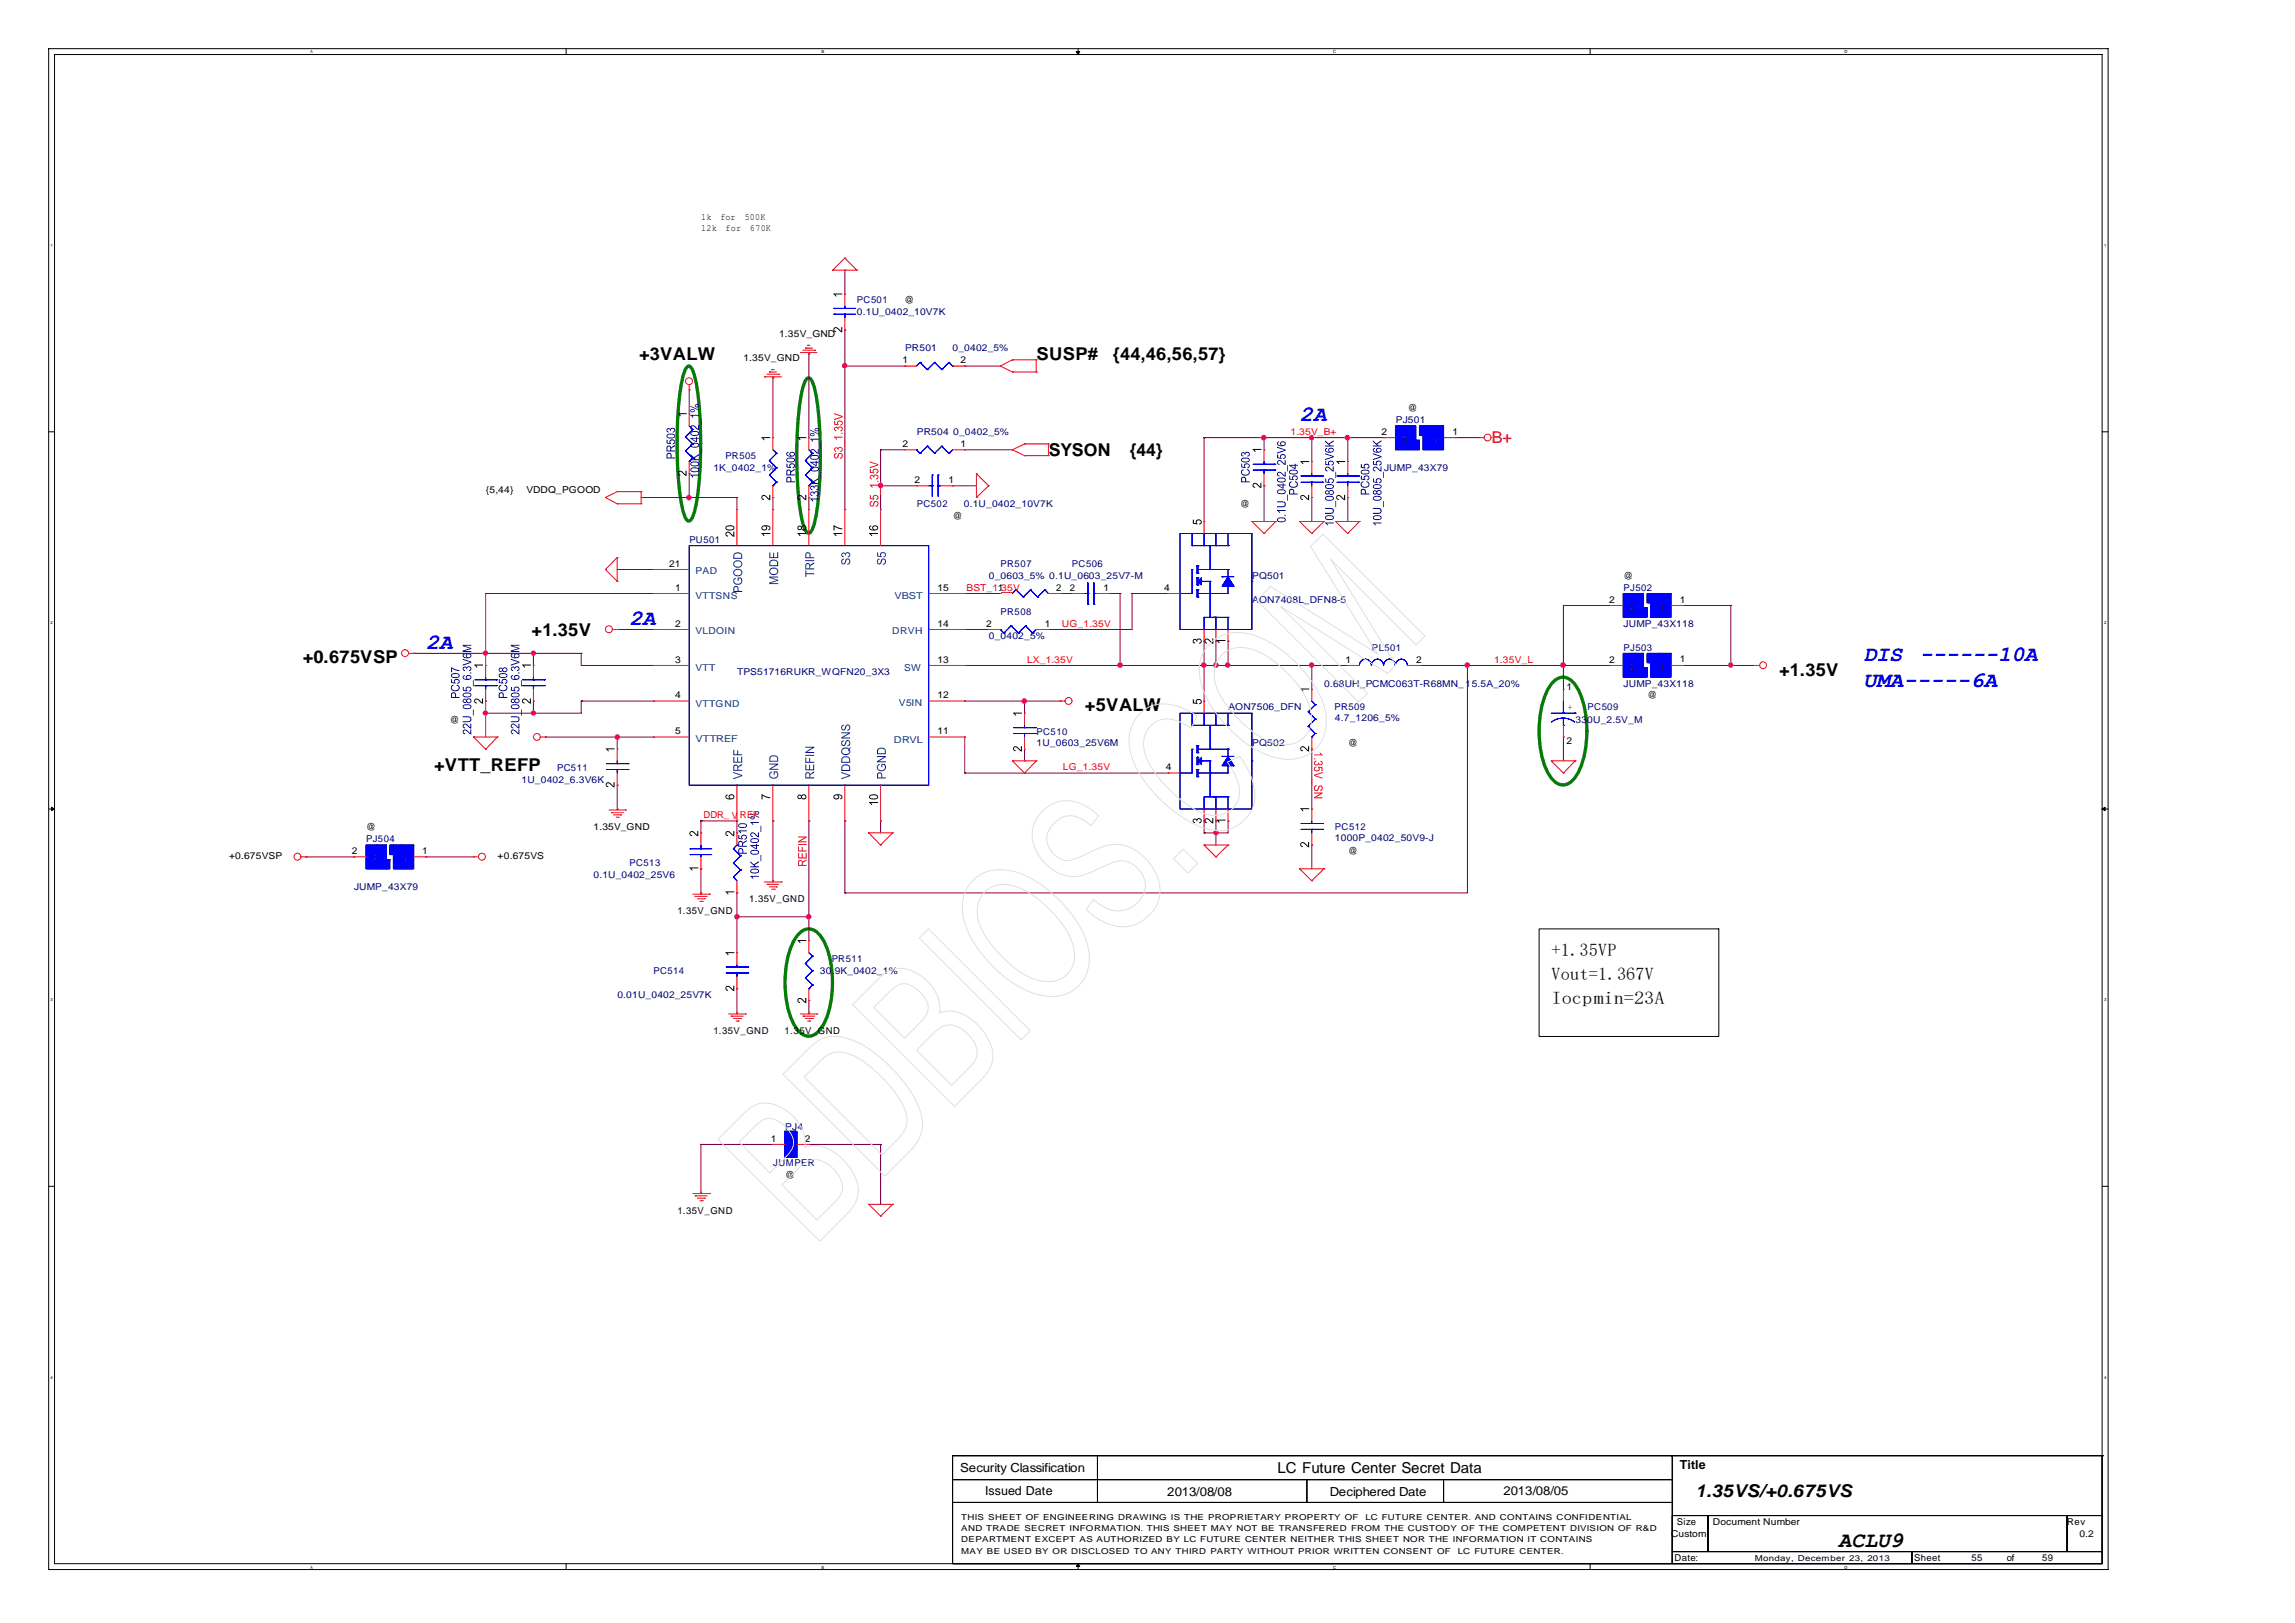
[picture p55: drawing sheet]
<svg xmlns="http://www.w3.org/2000/svg" width="297mm" height="210mm" viewBox="0 0 297 210" stroke-linecap="round" stroke-linejoin="round" font-family="sans-serif">
<defs><g id="words">
<g font-size="2.8" fill="#00f">
<text x="168.2" y="54.5">2A</text>
<text x="55.1" y="84">2A</text>
<text x="81.5" y="80.8">2A</text>
<text x="241.1" y="85.5">DIS</text>
<text x="241.1" y="88.9">UMA-----6A</text>
<text x="248.4" y="85.5">------10A</text>
</g>
<text font-size="2.8" x="237.9" y="200.2">ACLU9</text>
<g font-size="2.3">
<text x="82.7" y="46.6">+3VALW</text>
<text x="134.1" y="46.6">SUSP#</text>
<text x="144" y="46.6">{44,46,56,57}</text>
<text x="135.7" y="59">SYSON</text>
<text x="146.2" y="59">{44}</text>
<text x="68.8" y="82.2">+1.35V</text>
<text x="39.2" y="85.8">+0.675VSP</text>
<text x="230.2" y="87.4">+1.35V</text>
<text x="140.4" y="92">+5VALW</text>
<text x="56.2" y="99.8">+VTT_REFP</text>
<text x="200.8" y="123.7">+1.35VP</text>
<text x="200.8" y="126.8">Vout=1.367V</text>
<text x="200.8" y="129.9">Iocpmin=23A</text>
<text x="219.4" y="193.7">1.35VS/+0.675VS</text>
</g>
<text font-size="2.1" fill="#f00" x="193" y="57.3">B+</text>
<text font-size="1.9" x="165.3" y="190.6">LC Future Center Secret Data</text>
<g font-size="1.6">
<text x="124.2" y="190.5">Security Classification</text>
<text x="217.4" y="190.1">Title</text>
<text x="127.5" y="193.4">Issued Date</text>
<text x="151" y="193.6">2013/08/08</text>
<text x="172.1" y="193.6">Deciphered Date</text>
<text x="194.6" y="193.4">2013/08/05</text>
</g>
<g font-size="1.2">
<text x="90.7" y="28.5">1k</text>
<text x="90.7" y="29.9">12k</text>
<text x="93.2" y="28.5">for</text>
<text x="93.9" y="29.9">for</text>
<text x="96.4" y="28.5">500K</text>
<text x="97" y="29.9">670K</text>
<text x="117" y="39.3">@</text>
<text x="96.2" y="46.7">1.35V_GND</text>
<text x="100.8" y="43.6">1.35V_GND</text>
<text x="116.8" y="47">1</text>
<text x="124.3" y="47">2</text>
<text x="182.2" y="53.2">@</text>
<text x="116.8" y="57.8">2</text>
<text x="124.3" y="57.8">1</text>
<text x="178.8" y="56.2">2</text>
<text x="187.9" y="56.3">1</text>
<text x="62.9" y="63.7">{5,44}</text>
<text x="68.1" y="63.7">VDDQ_PGOOD</text>
<text x="118.3" y="62.5">2</text>
<text x="122.7" y="62.5">1</text>
<text x="160.5" y="65.6">@</text>
<text x="123.3" y="67.1">@</text>
<text x="86.6" y="73.3">21</text>
<text x="87.4" y="76.4">1</text>
<text x="121.3" y="76.5">15</text>
<text x="136.7" y="76.5">2</text>
<text x="138.5" y="76.5">2</text>
<text x="142.8" y="76.5">1</text>
<text x="150.6" y="76.5">4</text>
<text x="208.2" y="78">2</text>
<text x="210.1" y="74.9">@</text>
<text x="217.4" y="78">1</text>
<text x="87.4" y="81.1">2</text>
<text x="121.3" y="81.1">14</text>
<text x="127.6" y="81.1">2</text>
<text x="135.2" y="81.1">1</text>
<text x="87.4" y="85.7">3</text>
<text x="121.3" y="85.7">13</text>
<text x="174.1" y="85.7">1</text>
<text x="183.2" y="85.7">2</text>
<text x="202.7" y="89.3">1</text>
<text x="208.2" y="85.7">2</text>
<text x="217.4" y="85.7">1</text>
<text x="58.2" y="93.5">@</text>
<text x="87.4" y="90.4">4</text>
<text x="87.4" y="95">5</text>
<text x="121.3" y="90.4">12</text>
<text x="121.3" y="95">11</text>
<text x="213.2" y="90.4">@</text>
<text x="150.9" y="99.6">4</text>
<text x="174.4" y="96.5">@</text>
<text x="202.7" y="96.2">2</text>
<text x="47.4" y="107.4">@</text>
<text x="76.8" y="107.4">1.35V_GND</text>
<text x="29.6" y="111.2">+0.675VSP</text>
<text x="45.5" y="110.5">2</text>
<text x="54.6" y="110.5">1</text>
<text x="64.4" y="111.1">+0.675VS</text>
<text x="174.4" y="110.5">@</text>
<text x="87.6" y="118.3">1.35V_GND</text>
<text x="97" y="116.7">1.35V_GND</text>
<text x="92.3" y="133.8">1.35V_GND</text>
<text x="101.5" y="133.8">1.35V_GND</text>
<text x="99.8" y="147.7">1</text>
<text x="104.2" y="147.7">2</text>
<text x="101.6" y="152.4">@</text>
<text x="87.6" y="157">1.35V_GND</text>
<text x="217" y="197.3">Size</text>
<text x="221.7" y="197.3">Document Number</text>
<text x="267.5" y="197.3">Rev</text>
<text x="216.2" y="198.8">Custom</text>
<text x="216.7" y="201.9">Date:</text>
<text x="247.7" y="201.9">Sheet</text>
<text x="255.1" y="201.9">55</text>
<text x="259.7" y="201.9">of</text>
<text x="264.2" y="201.9">59</text>
<text x="269.1" y="198.8">0.2</text>
</g>
<g font-size="1.2" fill="#00007f">
<text x="110.9" y="39.3">PC501</text>
<text x="110.9" y="40.8">0.1U_0402_10V7K</text>
<text x="117.1" y="45.4">PR501</text>
<text x="123.2" y="45.4">0_0402_5%</text>
<text x="93.9" y="59.4">PR505</text>
<text x="118.6" y="56.3">PR504</text>
<text x="123.3" y="56.3">0_0402_5%</text>
<text x="180.6" y="54.7">PJ501</text>
<text x="92.3" y="60.9">1K_0402_1%</text>
<text x="118.6" y="65.6">PC502</text>
<text x="124.7" y="65.6">0.1U_0402_10V7K</text>
<text x="179.1" y="61">JUMP_43X79</text>
<text x="89.2" y="70.2">PU501</text>
<text x="127.9" y="74.9">0_0603_5% 0.1U_0603_25V7-M</text>
<text x="129.5" y="73.3">PR507</text>
<text x="138.7" y="73.3">PC506</text>
<text x="162" y="74.9">PQ501</text>
<text x="162" y="78">AON7408L_DFN8-5</text>
<text x="210.1" y="76.4">PJ502</text>
<text x="127.9" y="82.7">0_0402_5%</text>
<text x="129.5" y="79.6">PR508</text>
<text x="210.1" y="81.1">JUMP_43X118</text>
<text x="95.4" y="87.3">TPS51716RUKR_WQFN20_3X3</text>
<text x="171.3" y="88.8">0.68UH_PCMC063T-R68MN_15.5A_20%</text>
<text x="177.5" y="84.2">PL501</text>
<text x="210.1" y="84.2">PJ503</text>
<text x="210.1" y="88.8">JUMP_43X118</text>
<text x="134.1" y="95.1">PC510</text>
<text x="158.9" y="91.9">AON7506_DFN</text>
<text x="172.7" y="91.9">PR509</text>
<text x="172.7" y="93.3">4.7_1206_5%</text>
<text x="203.9" y="93.5">330U_2.5V_M</text>
<text x="205.4" y="91.9">PC509</text>
<text x="67.5" y="101.2">1U_0402_6.3V6K</text>
<text x="72.1" y="99.8">PC511</text>
<text x="134.1" y="96.5">1U_0603_25V6M</text>
<text x="162" y="96.5">PQ502</text>
<text x="172.7" y="107.4">PC512</text>
<text x="47.4" y="108.9">PJ504</text>
<text x="76.8" y="113.6">0.1U_0402_25V6</text>
<text x="81.5" y="112.1">PC513</text>
<text x="172.7" y="108.8">1000P_0402_50V9-J</text>
<text x="45.8" y="115.1">JUMP_43X79</text>
<text x="107.6" y="124.5">PR511</text>
<text x="79.9" y="129.1">0.01U_0402_25V7K</text>
<text x="84.6" y="126">PC514</text>
<text x="106.1" y="126">30.9K_0402_1%</text>
<text x="101.6" y="146.2">PJ4</text>
<text x="100.1" y="150.8">JUMPER</text>
</g>
<g font-size="1.2" fill="#f00">
<text x="167" y="56.3">1.35V_B+</text>
<text x="125.1" y="76.5">BST_11</text>
<text x="129.2" y="76.5">.35V</text>
<text x="137.4" y="81.1">UG_1.35V</text>
<text x="132.9" y="85.7">LX_1.35V</text>
<text x="193.3" y="85.7">1.35V_L</text>
<text x="137.5" y="99.7">LG_1.35V</text>
<text x="91" y="105.9">DDR_ V</text>
<text x="95.7" y="105.9">REF</text>
</g>
<g font-size="1.2" fill="#003f7f">
<text x="181.4" y="57.3">2</text>
<text x="185.3" y="57.3">1</text>
<text x="90" y="74.3">PAD</text>
<text x="90" y="77.4">VTTSNS</text>
<text x="115.8" y="77.4">VBST</text>
<text x="90" y="82.1">VLDOIN</text>
<text x="115.5" y="82.1">DRVH</text>
<text x="210.9" y="79.1">2</text>
<text x="214.7" y="79.1">1</text>
<text x="90" y="86.8">VTT</text>
<text x="117" y="86.8">SW</text>
<text x="210.9" y="86.8">2</text>
<text x="214.7" y="86.8">1</text>
<text x="90" y="91.4">VTTGND</text>
<text x="116.3" y="91.4">V5IN</text>
<text x="90" y="96">VTTREF</text>
<text x="115.7" y="96.1">DRVL</text>
<text x="48.1" y="111.6">2</text>
<text x="52" y="111.6">1</text>
</g>
<text font-size="1.2" fill="#00f" x="202.8" y="91.8">+</text>
<g font-size="1.1">
<text x="124.4" y="196.6">THIS SHEET OF ENGINEERING DRAWING IS THE PROPRIETARY PROPERTY OF</text>
<text x="176.7" y="196.6">LC FUTURE CENTER. AND CONTAINS CONFIDENTIAL</text>
<text x="124.4" y="198.1">AND TRADE SECRET INFORMATION. THIS SHEET MAY NOT BE TRANSFERED FROM THE CUSTODY OF THE COMPETENT DIVISION OF R&amp;D</text>
<text x="124.4" y="199.5">DEPARTMENT EXCEPT AS AUTHORIZED BY LC FUTURE CENTER NEITHER THIS SHEET NOR THE INFORMATION IT CONTAINS</text>
<text x="124.4" y="201">MAY BE USED BY OR DISCLOSED TO ANY THIRD PARTY WITHOUT PRIOR WRITTEN CONSENT OF</text>
<text x="188.6" y="201">LC FUTURE CENTER.</text>
<text x="227.1" y="201.9">Monday, December 23, 2013</text>
</g>
<g font-size=".6">
<text x="40.2" y="6.9">A</text>
<text x="106.3" y="6.9">B</text>
<text x="172.5" y="6.9">C</text>
<text x="238.7" y="6.9">D</text>
<text x="6.5" y="31.9">1</text>
<text x="272.3" y="32">1</text>
<text x="6.5" y="80.7">2</text>
<text x="272.3" y="80.8">2</text>
<text x="6.5" y="129.6">3</text>
<text x="272.3" y="129.6">3</text>
<text x="6.5" y="178.4">4</text>
<text x="272.3" y="178.4">4</text>
<text x="40.2" y="202.9">A</text>
<text x="106.3" y="202.9">B</text>
<text x="172.5" y="202.9">C</text>
<text x="238.7" y="202.9">D</text>
</g>
</g></defs>
<g fill="none" stroke="#000" stroke-width=".13">
<path d="M6.3 6.3h266.5v196.8h-266.5zM7.1 7.1h264.9v195.2h-264.9zM73.3 6.3v.8M139.3 6.7h.4l-.2 .4zM139.5 6.3v.8M205.8 6.3v.8M6.3 55.9h.8M272 55.9h.8M6.3 104.7h.8M6.7 104.4l.4 .3-.4 .2zM272 104.7l.4-.3v.5zM272 104.7h.8"/>
<path d="M199.2 120.2h23.2v13.9h-23.2zM6.3 153.5h.8M272 153.5h.8M73.3 202.3v.8M139.5 202.3l.2 .4h-.4zM139.5 202.3v.8M205.8 202.3v.8"/>
</g>
<path d="M139.3 6.7h.4l-.2 .4zM6.7 104.4l.4 .3-.4 .2zM272 104.7l.4-.3v.5zM139.5 202.3l.2 .4h-.4z" fill="#000"/>
<path d="M88.9 47.5l.2-.1 .3 .1a6.5 6.5 0 0 1 .8 2.8 54.1 54.1 0 0 1-.2 15.2l-.4 1.4-.2 .4-.3 .1-.2-.1a6.6 6.6 0 0 1-.8-2.8 54.4 54.4 0 0 1 .1-15.2l.5-1.4zM104.4 49l.2-.1 .3 .1a6.5 6.5 0 0 1 .8 2.8 55.4 55.4 0 0 1-.2 15.2l-.4 1.5-.2 .4-.3 .1-.2-.1a6.5 6.5 0 0 1-.9-2.9 54.4 54.4 0 0 1 .2-15.2l.4-1.4zM201.2 88a1.68 1.68 0 0 1 2.6 .6 10.6 10.6 0 0 1 1.5 6 10.6 10.6 0 0 1-1.5 6 1.76 1.76 0 0 1-3.1 0 10.6 10.6 0 0 1-1.5-6 10.6 10.6 0 0 1 1.5-6zM103.6 120.6a1.54 1.54 0 0 1 2.1 0 8.1 8.1 0 0 1 2 5.3 12.8 12.8 0 0 1-1.1 6.5 2.5 2.5 0 0 1-1.9 1.7 2.5 2.5 0 0 1-2-1.7 13.4 13.4 0 0 1 0-10.6l.4-.7z" fill="none" stroke="#007f00" stroke-width=".42"/>
<path d="M163.6 56.6h.1M163.6 56.6v1.6M163.6 56.6h6.1M169.7 64.4h.1M169.7 64.4v3.1M174.4 64.4h.1M174.4 64.4v3.1M155.8 107.8h.1M155.8 107.8h1.5" fill="none" stroke="#7f003f" stroke-width=".13"/>
<circle cx="157.4" cy="107.7" r=".29" fill="#f0f"/>
<circle cx="157.4" cy="107.7" r=".29" fill="none" stroke="#f0f" stroke-width=".13"/>
<path d="M70.6 95.4h.1M70.6 95.4h13.9M79.9 95.4h.1M79.9 95.4v1.5M124.8 90.7h.1M124.8 90.7h7.8M157.3 106.2h.1M157.3 106.2v1.6M104.7 129.4h.1M104.7 129.4v1.6" fill="none" stroke="#7f003f" stroke-width=".13"/>
<circle cx="79.9" cy="95.4" r=".3" fill="#f0f"/>
<circle cx="79.9" cy="95.4" r=".3" fill="none" stroke="#f0f" stroke-width=".13"/>
<path d="M69 84.5h.1M69 84.5h6.2M75.2 86.1h.1M75.2 84.5h.1M75.2 86.1h9.3M75.2 84.5v1.6M79.9 101.6h.1M79.9 101.6v3.1" fill="none" stroke="#7f003f" stroke-width=".13"/>
<circle cx="69" cy="84.5" r=".27" fill="#f0f"/>
<circle cx="69" cy="84.5" r=".27" fill="none" stroke="#f0f" stroke-width=".13"/>
<path d="M69 92.3h.1M75.2 90.7h.1M75.2 90.7h9.3M75.2 90.7v1.6h-6.2" fill="none" stroke="#7f003f" stroke-width=".13"/>
<circle cx="69" cy="92.2" r=".27" fill="#f0f"/>
<circle cx="69" cy="92.2" r=".27" fill="none" stroke="#f0f" stroke-width=".13"/>
<g fill="none" stroke="#7f003f" stroke-width=".13">
<path d="M62.8 76.8h.1M62.8 76.8v9.3M62.8 76.8h21.7M53.5 84.5h.1M53.5 84.5h9.3M62.8 90.7h.1M62.8 84.5h.1M62.8 90.7v1.6M69 90.7h.1M69 84.5h.1M69 84.5v1.6M69 90.7v1.6"/>
<path d="M79.9 81.4h.1M79.9 81.4h4.6"/>
</g>
<circle cx="62.8" cy="84.5" r=".28" fill="#f0f"/>
<circle cx="62.8" cy="84.5" r=".28" fill="none" stroke="#f0f" stroke-width=".13"/>
<path d="M79.9 73.7h.1M79.9 73.7h4.6M89.2 61.3h.1M89.2 64.4h.1M89.2 61.3v3.1M89.2 64.4h6.2M95.4 64.4h.1M95.4 64.4v1.5M39.6 110.9h.1M39.6 110.9h6.2M55.1 110.9h.1M55.1 110.9h6.2" fill="none" stroke="#7f003f" stroke-width=".13"/>
<circle cx="89.1" cy="64.4" r=".29" fill="#f0f"/>
<circle cx="89.1" cy="64.4" r=".29" fill="none" stroke="#f0f" stroke-width=".13"/>
<g fill="none" stroke="#7f003f" stroke-width=".13">
<path d="M89.2 50.4h.1M89.2 50.4v3.1M100 48.9h.1M100 48.9v7.7M104.7 45.8h.1M104.7 45.8v10.8M109.3 47.4v18.5M113.9 58.2h.1M113.9 58.2h3.2M124.8 58.2h.1M124.8 58.2h6.2M100 64.4h.1"/>
<path d="M100 64.4v1.5M104.7 64.4h.1M104.7 64.4v1.5M109.3 65.9h.1M113.9 62.8h.1M113.9 62.8v3.1"/>
</g>
<circle cx="109.3" cy="47.3" r=".3" fill="#f0f"/>
<circle cx="109.3" cy="47.3" r=".3" fill="none" stroke="#f0f" stroke-width=".13"/>
<path d="M109.3 47.4h.1M109.3 47.4h7.8M124.8 47.4h.1M124.8 47.4h4.6M113.9 62.8h.1M113.9 62.8h4.7" fill="none" stroke="#7f003f" stroke-width=".13"/>
<circle cx="114" cy="62.8" r=".29" fill="#f0f"/>
<circle cx="114" cy="62.8" r=".29" fill="none" stroke="#f0f" stroke-width=".13"/>
<path d="M109.3 34.9h.1M109.3 34.9v3.1M109.3 42.7h.1M109.3 42.7v4.7M113.9 58.2h.1M113.9 58.2v4.6M123.3 62.8h.1M123.3 62.8h3M62.8 92.3h.1M62.8 92.3v3.1" fill="none" stroke="#7f003f" stroke-width=".13"/>
<circle cx="62.8" cy="92.2" r=".28" fill="#f0f"/>
<circle cx="62.8" cy="92.2" r=".28" fill="none" stroke="#f0f" stroke-width=".13"/>
<g fill="none" stroke="#7f003f" stroke-width=".13">
<path d="M169.7 86.1h.1M169.7 86.1h4.7M90.7 112.4h.1M90.7 106.2h.1M90.7 106.2v1.6M90.7 112.4v3.1M90.7 106.2h4.7M95.4 106.2h.1M95.4 118.6h.1M95.4 106.2v1.6M95.4 118.6v4.7M100 106.2h.1"/>
<path d="M100 106.2v7.7M104.7 118.6h.1M104.7 118.6v3.1M95.4 127.9h.1M95.4 127.9v3.1"/>
</g>
<circle cx="169.7" cy="86" r=".29" fill="#f0f"/>
<circle cx="169.7" cy="86" r=".29" fill="none" stroke="#f0f" stroke-width=".13"/>
<g fill="none" stroke="#7f003f" stroke-width=".13">
<path d="M83 64.4h.1M83 64.4h6.2M124.8 76.8h.1M124.8 76.8h4.6M137.2 76.8h.1M137.2 76.8h1.5M143.4 76.8h.1M143.4 76.8h1.5M146.5 76.8h.1M146.5 76.8h4.6M146.5 76.8v4.6M124.8 86.1h.1"/>
<path d="M124.8 86.1h20.1M158.9 86.1h.1M158.9 86.1h10.8M169.7 96.9h.1M169.7 86.1h.1M169.7 86.1v3.1M169.7 96.9v7.8M95.4 118.6h.1M95.4 118.6h9.3M124.8 100h.1M124.8 100h26.3M169.7 109.3h.1"/>
<path d="M169.7 109.3v3.1"/>
</g>
<circle cx="144.9" cy="86" r=".29" fill="#f0f"/>
<circle cx="144.9" cy="86" r=".29" fill="none" stroke="#f0f" stroke-width=".13"/>
<path d="M155.8 83h.1M155.8 86.1h.1M155.8 83v7.7M157.3 83h.1M157.3 86.1h.1M157.3 83v3.1M158.9 83h.1M158.9 83v3.1h-1.6" fill="none" stroke="#7f003f" stroke-width=".13"/>
<circle cx="158.9" cy="86" r=".3" fill="#f0f"/>
<circle cx="158.9" cy="86" r=".3" fill="none" stroke="#f0f" stroke-width=".13"/>
<path d="M155.8 86.1h.1M155.8 86.1h1.5" fill="none" stroke="#7f003f" stroke-width=".13"/>
<circle cx="157.3" cy="86" r=".3" fill="#f0f"/>
<circle cx="157.3" cy="86" r=".3" fill="none" stroke="#f0f" stroke-width=".13"/>
<circle cx="155.8" cy="86" r=".3" fill="#f0f"/>
<circle cx="155.8" cy="86" r=".3" fill="none" stroke="#f0f" stroke-width=".13"/>
<path d="M155.8 56.6h.1M155.8 56.6v10.9M155.8 56.6h7.8M144.9 76.8h.1M144.9 76.8v9.3M144.9 86.1h.1M144.9 86.1h10.9M183.7 86.1h.1M183.7 86.1h6.2" fill="none" stroke="#7f003f" stroke-width=".13"/>
<circle cx="163.5" cy="56.6" r=".3" fill="#f0f"/>
<circle cx="163.5" cy="56.6" r=".3" fill="none" stroke="#f0f" stroke-width=".13"/>
<g fill="none" stroke="#7f003f" stroke-width=".13">
<path d="M132.6 90.7h.1M132.6 90.7h4.6M189.9 86.1h.1M189.9 86.1v29.4h-80.6M202.3 95.4h.1M202.3 86.1h.1M202.3 86.1v3.1M202.3 95.4v3M109.3 106.2h.1M109.3 115.5h.1M109.3 106.2v9.3M155.8 106.2h.1"/>
<path d="M155.8 106.2v1.6M157.3 107.8h.1M157.3 107.8v1.5M158.9 106.2h.1M158.9 106.2v1.6h-1.6"/>
</g>
<circle cx="189.8" cy="86" r=".3" fill="#f0f"/>
<circle cx="189.8" cy="86" r=".3" fill="none" stroke="#f0f" stroke-width=".13"/>
<path d="M202.3 86.1h.1M202.3 86.1h6.2M113.9 106.2h.1M113.9 106.2v1.6" fill="none" stroke="#7f003f" stroke-width=".13"/>
<circle cx="202.2" cy="86" r=".3" fill="#f0f"/>
<circle cx="202.2" cy="86" r=".3" fill="none" stroke="#f0f" stroke-width=".13"/>
<path d="M217.8 78.3h.1M217.8 78.3h6.2M224 78.3h.1M224 78.3v7.8" fill="none" stroke="#7f003f" stroke-width=".13"/>
<circle cx="223.9" cy="86" r=".29" fill="#f0f"/>
<circle cx="223.9" cy="86" r=".29" fill="none" stroke="#f0f" stroke-width=".13"/>
<path d="M169.7 56.6h.1M169.7 56.6v3.1M169.7 56.6h4.7M202.3 78.3h.1M202.3 78.3h6.2M202.3 78.3v7.8M124.8 95.4h.1M124.8 95.4v4.6M217.8 86.1h.1M217.8 86.1h9.3M224 86.1h.1" fill="none" stroke="#7f003f" stroke-width=".13"/>
<circle cx="174.3" cy="56.6" r=".29" fill="#f0f"/>
<circle cx="174.3" cy="56.6" r=".29" fill="none" stroke="#f0f" stroke-width=".13"/>
<circle cx="169.7" cy="56.6" r=".29" fill="#f0f"/>
<circle cx="169.7" cy="56.6" r=".29" fill="none" stroke="#f0f" stroke-width=".13"/>
<path d="M174.4 56.6h.1M174.4 56.6v3.1M174.4 56.6h4.7M188.3 56.6h.1M188.3 56.6h3.1M132.6 90.7h.1M132.6 90.7v1.6" fill="none" stroke="#7f003f" stroke-width=".13"/>
<circle cx="132.5" cy="90.7" r=".3" fill="#f0f"/>
<circle cx="132.5" cy="90.7" r=".3" fill="none" stroke="#f0f" stroke-width=".13"/>
<path d="M163.6 62.8h.1M163.6 62.8v4.7M132.6 98.4h.1M132.6 96.9v1.5M104.7 106.2h.1M104.7 106.2v12.4" fill="none" stroke="#7f003f" stroke-width=".13"/>
<circle cx="104.6" cy="118.6" r=".3" fill="#f0f"/>
<circle cx="104.6" cy="118.6" r=".3" fill="none" stroke="#f0f" stroke-width=".13"/>
<path d="M95.4 115.5h.1M95.4 115.5v3.1" fill="none" stroke="#7f003f" stroke-width=".13"/>
<circle cx="95.4" cy="118.6" r=".3" fill="#f0f"/>
<circle cx="95.4" cy="118.6" r=".3" fill="none" stroke="#f0f" stroke-width=".13"/>
<g fill="none" stroke="#7f003f" stroke-width=".13">
<path d="M62.8 84.5h.1M62.8 92.3h.1M62.8 84.5h6.2M62.8 92.3h6.2M124.8 81.4h3.1M127.9 81.4h.1M135.7 81.4h.1M135.7 81.4h10.8M189.9 86.1h.1M189.9 86.1h12.4M90.7 148.1h.1M90.7 148.1h9.3"/>
<path d="M90.7 148.1v6.2M104.7 148.1h.1M104.7 148.1h9.2M113.9 148.1h.1M113.9 148.1v7.7"/>
</g>
<g fill="none" stroke="#f00" stroke-width=".13">
<path d="M107.8 34.9h.1M107.8 34.9h3.1M109.3 33.4h.1M109.3 33.4l-1.5 1.5M109.3 33.4l1.6 1.5M110.9 34.9h.1M89.2 50.4h.1M89.2 53.5h.1M89.2 49.8v.6M89.2 53.5v1.6M89.2 59.7v1.6M98.9 48.8h.1"/>
<path d="M98.9 48.8h2.2M99.3 48.4h1.5M99.6 48.1h.1M99.6 48.1h.9M99.9 47.8h.1M99.9 47.8h.3M100 48.9h.1M100 56.6h.1M100 48.8v.1M100 56.6v1.6M100.8 48.4h.1M103.6 45.6h.1"/>
<path d="M103.6 45.6h2.1M103.9 45.3h1.5M104.2 45h.1M104.2 45h.9M104.5 44.7h.1M104.5 44.7h.3M104.7 45.8h.1M104.7 45.6v.2M105.4 45.3h.1M117.1 58.2h.1M117.1 58.2h1.5M123.3 58.2h1.5"/>
<path d="M124.8 58.2h.1M129.4 47.4h.1M129.4 47.4l1.6 .7M131 58.2h.1M131 46.5h.1M131 48.1h.1M131 58.2l1.6 .7M131 46.5l-1.6 .9M131 46.5h3.1M131 48.1h3.1M132.6 57.4h.1M132.6 58.9h.1"/>
<path d="M132.6 57.4l-1.6 .8M132.6 57.4h3.1M132.6 58.9h3.1M134.1 46.5h.1M134.1 48.1h.1M134.1 46.5v1.6M135.7 57.4h.1M135.7 58.9h.1M135.7 57.4v1.5M169.7 59.7h.1M169.7 59.7v1.6M174.4 59.7h.1"/>
<path d="M174.4 59.7v1.6M191.4 56.6h.1M191.4 56.6h.7M78.3 64.4h.1M78.3 73.7h.1M78.3 64.4l1.6 .8M78.3 73.7l1.6 1.5M79.9 65.2h.1M79.9 63.6h.1M79.9 75.2h.1M79.9 72.1h.1M79.9 65.2h3.1"/>
<path d="M79.9 63.6l-1.6 .8M79.9 63.6h3.1M79.9 72.1v3.1M79.9 72.1l-1.6 1.6M83 63.6h.1M83 65.2h.1M83 63.6v1.6M89.2 61.3h.1M100 64.4h.1M100 62.8v1.6M126.3 64.4h.1M126.3 61.3h.1"/>
<path d="M126.3 61.3v3.1M126.3 61.3l1.6 1.5M127.9 62.8h.1M127.9 62.8l-1.6 1.6M162 67.5h.1M162 67.5h3.1M162 67.5l1.6 1.5M163.6 69h.1M165.1 67.5h.1M165.1 67.5l-1.5 1.5M168.2 67.5h.1M168.2 67.5h3.1"/>
<path d="M168.2 67.5l1.5 1.5M169.7 69h.1M169.7 64.4h.1M169.7 62.8v1.6M171.3 67.5h.1M171.3 67.5l-1.6 1.5M172.8 67.5h.1M172.8 67.5h3.1M172.8 67.5l1.6 1.5M174.4 69h.1M174.4 64.4h.1M174.4 62.8v1.6"/>
<path d="M175.9 67.5h.1M175.9 67.5l-1.5 1.5M52.9 84.5h.6M53.5 84.5h.1M61.3 95.4h.1M61.3 95.4h3.1M61.3 95.4l1.5 1.5M62.8 96.9h.1M64.4 95.4h.1M64.4 95.4l-1.6 1.5M70 95.4h.6M70.6 95.4h.1"/>
<path d="M79.3 81.4h.6M79.9 81.4h.1M131 98.4h.1M131 98.4h3.1M131 98.4l1.6 1.6M134.1 98.4h.1M134.1 98.4l-1.5 1.6M137.2 90.7h.1M137.2 90.7h.6M200.7 98.4h.1M200.7 98.4h3.1M200.7 98.4l1.6 1.6"/>
<path d="M203.8 98.4h.1M203.8 98.4l-1.5 1.6M227.1 86.1h.1M227.1 86.1h.6M39 110.9h.6M39.6 110.9h.1M61.3 110.9h.1M61.3 110.9h.6M78.8 104.8h2.2M79.1 105.1h.1M79.1 105.1h1.6M79.4 105.4h.9"/>
<path d="M79.7 105.7h.3M79.9 104.7h.1M79.9 104.7v.1M80 105.7h.1M80.3 105.4h.1M81 104.8h.1M89.6 115.7h2.2M89.9 116h.1M89.9 116h1.6M90.2 116.3h1M90.6 116.6h.3M90.7 115.5h.1"/>
<path d="M90.7 115.5v.2M90.9 116.6h.1M91.2 116.3h.1M91.8 115.7h.1M98.9 114.1h2.2M99.3 114.4h.1M99.3 114.4h1.5M99.6 114.7h.9M99.9 115h.3M100 113.9h.1M100 113.9v.2M100.2 115h.1"/>
<path d="M100.5 114.7h.1M101.1 114.1h.1M112.4 107.8h.1M112.4 107.8h3.1M112.4 107.8l1.5 1.5M113.9 109.3h.1M115.5 107.8h.1M115.5 107.8l-1.6 1.5M132.6 100h.1M155.8 109.3h.1M155.8 109.3h3.1M155.8 109.3l1.5 1.6"/>
<path d="M157.3 110.9h.1M158.9 109.3h.1M158.9 109.3l-1.6 1.6M168.2 112.4h.1M168.2 112.4h3.1M168.2 112.4l1.5 1.5M169.7 113.9h.1M171.3 112.4h.1M171.3 112.4l-1.6 1.5M202.3 100h.1M94.3 131.2h2.2M94.6 131.5h.1"/>
<path d="M94.6 131.5h1.6M94.9 131.8h.9M95.2 132.1h.3M95.4 131h.1M95.4 131v.2M95.5 132.1h.1M95.8 131.8h.1M96.5 131.2h.1M103.6 131.2h2.1M103.9 131.5h.1M103.9 131.5h1.5M104.2 131.8h.9"/>
<path d="M104.5 132.1h.3M104.7 131h.1M104.7 121.7h.1M104.7 129.4h.1M104.7 121.7v1.6M104.7 127.9v1.5M104.7 131v.2M104.8 132.1h.1M105.1 131.8h.1M105.7 131.2h.1M89.6 154.4h2.2M89.9 154.7h.1"/>
<path d="M89.9 154.7h1.6M90.2 155h1M90.6 155.3h.3M90.7 154.3h.1M90.7 154.3v.1M90.9 155.3h.1M91.2 155h.1M91.8 154.4h.1M112.4 155.8h.1M112.4 155.8h3.1M112.4 155.8l1.5 1.5M113.9 157.3h.1"/>
<path d="M115.5 155.8h.1M115.5 155.8l-1.6 1.5"/>
<circle cx="89.2" cy="49.3" r=".44"/>
<circle cx="192.5" cy="56.6" r=".44"/>
<circle cx="52.4" cy="84.5" r=".45"/>
<circle cx="69.5" cy="95.3" r=".44"/>
<circle cx="78.8" cy="81.4" r=".45"/>
<circle cx="138.3" cy="90.7" r=".44"/>
<circle cx="228.1" cy="86.1" r=".44"/>
<circle cx="38.5" cy="110.8" r=".44"/>
<circle cx="62.4" cy="110.8" r=".45"/>
</g>
<g fill="none" stroke="#000" stroke-width=".13">
<path d="M123.3 188.3h93.1v3.1h-93.1zM123.3 191.4h93.1v3h-93.1zM123.3 194.4h93.1v7.9h-93.1zM142 191.4h.1M142 194.4h.1M142 188.3v6.1M169.1 194.4h.1M169.1 191.4v3M186.8 194.4h.1M186.8 191.4v3M216.2 188.3h55.8M216.4 196.1h4.6v4.6h-4.6z"/>
<path d="M221 196.1h46.5v4.6h-46.5zM267.5 196.1h4.5v4.6h-4.5zM272 188.3h.1M272 188.3v7.8M216.4 200.7h31v1.6h-31zM247.4 200.7h24.6v1.6h-24.6z"/>
</g>
<g fill="none" stroke="#00f" stroke-width=".13">
<path d="M88.7 56.5h.1M88.7 58.3h.1M88.7 56.5l.9 .9M88.7 58.3l.9 .9M89.2 59.7h.1M89.2 55.1l.4 .5M89.6 55.6h.1M89.6 57.4h.1M89.6 59.2h.1M89.6 55.6l-.9 .9M89.6 57.4l-.9 .9M89.6 59.2l-.4 .5"/>
<path d="M99.6 59.6h.1M99.6 59.6l.9 .9M100 58.2l.5 .4M100.5 58.6h.1M100.5 58.6l-.9 1M118.6 58.2h.1M118.6 58.2l.5 .4M119.1 58.6h.1M120 57.7h.1M120 57.7l.9 .9M120 57.7l-.9 .9M120.9 58.6h.1"/>
<path d="M121.9 57.7h.1M121.9 57.7l.9 .9M121.9 57.7l-1 .9M122.8 58.6h.1M123.3 58.2l-.5 .4M99.6 61.5h.1M99.6 61.5l.9 .9M100 62.8h.1M100.5 60.5h.1M100.5 62.4h.1M100.5 60.5l-.9 1M100.5 62.4l-.5 .4"/>
<path d="M168.3 62.4h2.8M168.3 61.6h2.8M169.7 61.6h.1M169.7 62.4h.1M169.7 61.3v.3M169.7 62.4v.4M171.1 62.4h.1M171.1 61.6h.1M173 62.4h2.8M173 61.6h2.8M174.4 61.6h.1M174.4 62.4h.1"/>
<path d="M174.4 61.3v.3M174.4 62.4v.4M175.8 62.4h.1M175.8 61.6h.1M104.2 124.7h.1M104.2 126.5h.1M104.2 124.7l.9 .9M104.2 126.5l.9 .9M104.7 127.9h.1M104.7 123.3l.4 .4M105.1 123.7h.1M105.1 125.6h.1"/>
<path d="M105.1 127.4h.1M105.1 123.7l-.9 1M105.1 125.6l-.9 .9M105.1 127.4l-.4 .5"/>
</g>
<path d="M158.9 97.9l.8 1.2h-1.6z" fill="#00f"/>
<path d="M158.9 97.9l.8 1.2h-1.6z" fill="none" stroke="#00f" stroke-width=".13"/>
<path d="M155.5 98v.9l-.5-.5z" fill="#00f"/>
<g fill="none" stroke="#00f" stroke-width=".13">
<path d="M152.7 92.3h9.3v12.4h-9.3zM154.3 96.9h.1M154.3 93.8h.1M154.3 92.3v1.5M154.3 96.9v3.1h-1.6M154.3 93.8h4.6M154.9 99.6h.1M154.9 98h.1M154.9 96.5h.1M154.9 96.5v.9h.1M154.9 98v.9h.1M154.9 99.6v.9h.1"/>
<path d="M155 99.6h.1M155 98.9h.1M155 98h.1M155 97.4h.1M155 96.5h.1M155 96.5v.9M155 98v.9M155 99.6v.9M155 96.9h3.9M155.5 98v.9l-.5-.5zM155.5 98.4h.1M155.5 98.4h1.1"/>
<path d="M155.8 93.8h.1M155.8 92.3v1.5M156.6 96.9h.1M156.6 98.4h.1M156.6 93.8v3.1M156.6 98.4v4.7M157.3 93.8h.1M157.3 92.3v1.5M158.1 97.9h.1M158.1 97.9h1.6M158.9 99.1h.1M158.9 96.9h.1"/>
<path d="M158.9 93.8h.1M158.9 98.4h.1M158.9 92.3v1.5M158.9 96.9v1M158.9 99.1v.9h-3.9M162 98.4h.1M152.7 100h.1M155 100.5h.1M155 100h.1M155.8 104.7h.1M156.6 100h.1M157 103.1h.1"/>
<path d="M157.2 103.1h.1M157.3 104.7h.1M157.3 103.1h.1M157.3 103.1v1.6M158.9 103.1h.1M158.9 104.7h.1M158.9 103.1v1.6M158.9 103.1h-3.1v1.6"/>
</g>
<path d="M158.9 97.9l.8 1.2h-1.6z" fill="#00f"/>
<path d="M158.9 97.9l.8 1.2h-1.6z" fill="none" stroke="#00f" stroke-width=".13"/>
<path d="M155.5 98v.9l-.5-.5z" fill="#00f"/>
<g fill="none" stroke="#00f" stroke-width=".13">
<path d="M152.7 92.3h9.3v12.4h-9.3zM154.3 96.9h.1M154.3 93.8h.1M154.3 92.3v1.5M154.3 96.9v3.1h-1.6M154.3 93.8h4.6M154.9 99.6h.1M154.9 98h.1M154.9 96.5h.1M154.9 96.5v.9h.1M154.9 98v.9h.1M154.9 99.6v.9h.1"/>
<path d="M155 99.6h.1M155 98.9h.1M155 98h.1M155 97.4h.1M155 96.5h.1M155 96.5v.9M155 98v.9M155 99.6v.9M155 96.9h3.9M155.5 98v.9l-.5-.5zM155.5 98.4h.1M155.5 98.4h1.1"/>
<path d="M155.8 93.8h.1M155.8 92.3v1.5M156.6 96.9h.1M156.6 98.4h.1M156.6 93.8v3.1M156.6 98.4v4.7M157.3 93.8h.1M157.3 92.3v1.5M158.1 97.9h.1M158.1 97.9h1.6M158.9 99.1h.1M158.9 96.9h.1"/>
<path d="M158.9 93.8h.1M158.9 98.4h.1M158.9 92.3v1.5M158.9 96.9v1M158.9 99.1v.9h-3.9M162 98.4h.1M152.7 100h.1M155 100.5h.1M155 100h.1M155.8 104.7h.1M156.6 100h.1M157 103.1h.1"/>
<path d="M157.2 103.1h.1M157.3 104.7h.1M157.3 103.1h.1M157.3 103.1v1.6M158.9 103.1h.1M158.9 104.7h.1M158.9 103.1v1.6M158.9 103.1h-3.1v1.6"/>
</g>
<path d="M155.8 90.7h.1M155.8 90.7v1.6M151.1 100h.1M151.1 100h1.6M155.8 106.2h.1M155.8 104.7v1.5M157.3 106.2h.1M157.3 104.7v1.5M158.9 106.2h.1M158.9 104.7v1.5" fill="none" stroke="#f00" stroke-width=".13"/>
<path d="M185.2 55.1h1.6v3.1h-1.6z" fill-rule="evenodd" fill="#00f"/>
<path d="M185.2 55.1h1.6v3.1h-1.6z" fill="none" stroke="#00f" stroke-width=".13"/>
<path d="M184.1 55.1h1.1v3.1h-1.1z" fill-rule="evenodd" fill="#00f"/>
<path d="M184.1 55.1h1.1v3.1h-1.1z" fill="none" stroke="#00f" stroke-width=".13"/>
<path d="M183.7 55.1h.4v1.2h-.4z" fill-rule="evenodd" fill="#00f"/>
<path d="M183.7 55.1h.4v1.2h-.4z" fill="none" stroke="#00f" stroke-width=".13"/>
<path d="M183.2 57h.5v1.2h-.5z" fill-rule="evenodd" fill="#00f"/>
<path d="M183.2 57h.5v1.2h-.5z" fill="none" stroke="#00f" stroke-width=".13"/>
<path d="M182.1 55.1h1.1v3.1h-1.1z" fill-rule="evenodd" fill="#00f"/>
<path d="M182.1 55.1h1.1v3.1h-1.1z" fill="none" stroke="#00f" stroke-width=".13"/>
<path d="M180.6 55.1h1.5v3.1h-1.5z" fill-rule="evenodd" fill="#00f"/>
<path d="M180.6 55.1h1.5v3.1h-1.5z" fill="none" stroke="#00f" stroke-width=".13"/>
<path d="M185.2 55.1h1.6v3.1h-1.6z" fill-rule="evenodd" fill="#00f"/>
<path d="M185.2 55.1h1.6v3.1h-1.6z" fill="none" stroke="#00f" stroke-width=".13"/>
<path d="M184.1 55.1h1.1v3.1h-1.1z" fill-rule="evenodd" fill="#00f"/>
<path d="M184.1 55.1h1.1v3.1h-1.1z" fill="none" stroke="#00f" stroke-width=".13"/>
<path d="M183.7 55.1h.4v1.2h-.4z" fill-rule="evenodd" fill="#00f"/>
<path d="M183.7 55.1h.4v1.2h-.4z" fill="none" stroke="#00f" stroke-width=".13"/>
<path d="M183.2 57h.5v1.2h-.5z" fill-rule="evenodd" fill="#00f"/>
<path d="M183.2 57h.5v1.2h-.5z" fill="none" stroke="#00f" stroke-width=".13"/>
<path d="M182.1 55.1h1.1v3.1h-1.1z" fill-rule="evenodd" fill="#00f"/>
<path d="M182.1 55.1h1.1v3.1h-1.1z" fill="none" stroke="#00f" stroke-width=".13"/>
<path d="M180.6 55.1h1.5v3.1h-1.5z" fill-rule="evenodd" fill="#00f"/>
<g fill="none" stroke="#00f" stroke-width=".13">
<path d="M180.6 55.1h1.5v3.1h-1.5zM131.5 76.3h.1M131.5 76.3l-.5 .5M131.5 76.3l.9 .9M132.4 77.2h.1M133.3 76.3h.1M133.3 76.3l-.9 .9M133.3 76.3l1 .9M134.3 77.2h.1M135.2 76.3h.1M135.2 76.3l-.9 .9M135.2 76.3l.5 .5"/>
<path d="M135.7 76.8h.1M78.5 99.6h2.8M78.5 98.8h2.8M79.9 98.8h.1M79.9 99.6h.1M79.9 98.4v.4M79.9 99.6v.4M81.3 99.6h.1M81.3 98.8h.1M200.7 92.3h3.1M200.8 93.4a2.4 2.4 0 0 1 1.5-.5 2.36 2.36 0 0 1 1.4 .5M202.3 92.3h.1"/>
<path d="M202.3 93.8h.1M202.3 90.7v1.6M202.3 92.9v.9M203.8 92.3h.1"/>
</g>
<g fill="none" stroke="#f00" stroke-width=".13">
<path d="M179.1 56.6h.1M179.1 56.6h1.5M186.8 56.6h1.5M188.3 56.6h.1M129.4 76.8h.1M135.7 76.8h1.5M137.2 76.8h.1M79.9 96.9h.1M79.9 96.9v1.5M202.3 89.2h.1M202.3 95.4h.1M202.3 89.2v1.5"/>
<path d="M202.3 93.8v1.6M79.9 101.6h.1M79.9 100v1.6"/>
</g>
<path d="M158.9 74.6l.8 1.2h-1.6z" fill="#00f"/>
<path d="M158.9 74.6l.8 1.2h-1.6z" fill="none" stroke="#00f" stroke-width=".13"/>
<path d="M155.5 74.7v1l-.5-.5z" fill="#00f"/>
<g fill="none" stroke="#00f" stroke-width=".13">
<path d="M152.7 76.8h.1M152.7 69h9.3v12.4h-9.3zM154.3 73.7h.1M154.3 70.6h.1M154.3 69v1.6M154.3 73.7v3.1h-1.6M154.3 70.6h4.6M154.9 76.3h.1M154.9 74.7h.1M154.9 73.2h.1M154.9 73.2v1h.1M154.9 74.7v1h.1"/>
<path d="M154.9 76.3v.9h.1M155 77.2h.1M155 76.3h.1M155 75.7h.1M155 74.7h.1M155 74.2h.1M155 73.2h.1M155 76.8h.1M155 73.2v1M155 74.7v1M155 76.3v.9M155 73.7h3.9"/>
<path d="M155.5 74.7v1l-.5-.5zM155.5 75.2h.1M155.5 75.2h1.1M155.8 70.6h.1M155.8 69v1.6M156.6 73.7h.1M156.6 76.8h.1M156.6 75.2h.1M156.6 70.6v3.1M156.6 75.2v4.7M157 79.9h.1M157.2 79.9h.1"/>
<path d="M157.3 79.9h.1M157.3 70.6h.1M157.3 69v1.6M157.3 79.9v1.5M158.1 74.6h.1M158.1 74.6h1.6M158.9 75.8h.1M158.9 73.7h.1M158.9 79.9h.1M158.9 70.6h.1M158.9 75.2h.1M158.9 69v1.6"/>
<path d="M158.9 73.7v.9M158.9 75.8v1h-3.9M158.9 79.9v1.5M158.9 79.9h-3.1v1.5M162 75.2h.1M155.8 81.4h.1M157.3 81.4h.1M158.9 81.4h.1"/>
</g>
<path d="M158.9 74.6l.8 1.2h-1.6z" fill="#00f"/>
<path d="M158.9 74.6l.8 1.2h-1.6z" fill="none" stroke="#00f" stroke-width=".13"/>
<path d="M155.5 74.7v1l-.5-.5z" fill="#00f"/>
<g fill="none" stroke="#00f" stroke-width=".13">
<path d="M107.9 39.9h.1M107.9 39.9h2.8M109.3 39.9h.1M109.3 39.6v.3M104.2 59.6h.1M104.2 59.6l.9 .9M104.7 58.2l.4 .4M105.1 58.6h.1M105.1 58.6l-.9 1M107.9 40.7h.1M107.9 40.7h2.8M109.3 40.7h.1"/>
<path d="M109.3 40.7v.4M119.1 46.9h.1M119.1 46.9l-.5 .5M119.1 46.9l.9 .9M120 47.8h.1M120.9 46.9h.1M120.9 46.9l-.9 .9M120.9 46.9l1 .9M121.9 47.8h.1M122.8 46.9h.1M122.8 46.9l-.9 .9M122.8 46.9l.5 .5"/>
<path d="M123.3 47.4h.1M163.6 59.7v.4M89.2 70.6h31v31h-31zM104.2 61.5h.1M104.2 61.5l.9 .9M104.7 62.8h.1M105.1 60.5h.1M105.1 62.4h.1M105.1 60.5l-.9 1M105.1 62.4l-.4 .4M140.3 76.8h.5M140.8 78.2h.1"/>
<path d="M140.8 76.8h.1M140.8 75.4v2.8M141.6 76.8h.1M141.6 78.2h.1M141.6 76.8h.2M141.6 75.4v2.8M152.7 76.8h.1M152.7 69h9.3v12.4h-9.3zM154.3 73.7h.1M154.3 70.6h.1M154.3 69v1.6M154.3 73.7v3.1h-1.6"/>
<path d="M154.3 70.6h4.6M154.9 76.3h.1M154.9 74.7h.1M154.9 73.2h.1M154.9 73.2v1h.1M154.9 74.7v1h.1M154.9 76.3v.9h.1M155 77.2h.1M155 76.3h.1M155 75.7h.1M155 74.7h.1M155 74.2h.1"/>
<path d="M155 73.2h.1M155 76.8h.1M155 73.2v1M155 74.7v1M155 76.3v.9M155 73.7h3.9M155.5 74.7v1l-.5-.5zM155.5 75.2h.1M155.5 75.2h1.1M155.8 70.6h.1M155.8 69v1.6M156.6 73.7h.1"/>
<path d="M156.6 76.8h.1M156.6 75.2h.1M156.6 70.6v3.1M156.6 75.2v4.7M157 79.9h.1M157.2 79.9h.1M157.3 79.9h.1M157.3 70.6h.1M157.3 69v1.6M157.3 79.9v1.5M158.1 74.6h.1M158.1 74.6h1.6"/>
<path d="M158.9 75.8h.1M158.9 73.7h.1M158.9 79.9h.1M158.9 70.6h.1M158.9 75.2h.1M158.9 69v1.6M158.9 73.7v.9M158.9 75.8v1h-3.9M158.9 79.9v1.5M158.9 79.9h-3.1v1.5M162 75.2h.1M162.2 60.8h2.8"/>
<path d="M162.2 60.1h2.8M163.6 60.1h.1M163.6 60.8h.1M163.6 60.8v.5M165 60.8h.1M165 60.1h.1M61.5 88.7h2.7M61.5 87.9h2.7M62.8 87.9h.1M62.8 88.7h.1M62.8 87.6v.3M62.8 88.7v.5"/>
<path d="M64.2 88.7h.1M64.2 87.9h.1M155.8 81.4h.1M157.3 81.4h.1M158.9 81.4h.1M175.9 86.1a.77 .77 0 0 1 .8-.8 .77 .77 0 0 1 .7 .8M177.5 86.1a.77 .77 0 0 1 .7-.8 .77 .77 0 0 1 .8 .8M179.1 86.1a.74 .74 0 0 1 .7-.8 .74 .74 0 0 1 .7 .8M180.6 86.1a.77 .77 0 0 1 .7-.8 .77 .77 0 0 1 .8 .8M89.3 109.8h.1M89.3 110.6h.1M89.3 109.8h2.8"/>
<path d="M89.3 110.6h2.8M90.7 110.6h.1M90.7 109.8h.1M90.7 109.3v.5M90.7 110.6v.3M94 125.9h2.7M94 125.1h2.7M95.4 125.1h.1M95.4 125.9h.1M95.4 124.8v.3M95.4 125.9v.4M96.7 125.9h.1"/>
<path d="M96.7 125.1h.1"/>
</g>
<g fill="none" stroke="#f00" stroke-width=".13">
<path d="M109.3 38h.1M109.3 38v1.6M104.7 56.6h.1M104.7 56.6v1.6M109.3 42.7h.1M109.3 41.1v1.6M117.1 47.4h.1M117.1 47.4h1.5M123.3 47.4h1.5M124.8 47.4h.1M163.6 58.2h.1M163.6 58.2v1.5"/>
<path d="M84.5 76.8h.1M84.5 73.7h.1M84.5 76.8h4.7M84.5 73.7h4.7M95.4 65.9h.1M95.4 65.9v4.7M100 65.9h.1M100 65.9v4.7M104.7 64.4h.1M104.7 65.9h.1M104.7 62.8v1.6M104.7 65.9v4.7"/>
<path d="M109.3 65.9h.1M109.3 65.9v4.7M113.9 65.9h.1M113.9 65.9v4.7M120.2 76.8h4.6M124.8 76.8h.1M138.7 76.8h.1M138.7 76.8h1.6M141.8 76.8h1.6M143.4 76.8h.1M151.1 76.8h.1M151.1 76.8h1.6"/>
<path d="M155.8 67.5h.1M155.8 67.5v1.5M163.6 62.8h.1M163.6 61.3v1.5M62.8 86.1h.1M62.8 90.7h.1M62.8 86.1v1.5M62.8 89.2v1.5M84.5 81.4h.1M84.5 90.7h.1M84.5 86.1h.1M84.5 95.4h.1"/>
<path d="M84.5 81.4h4.7M84.5 90.7h4.7M84.5 86.1h4.7M84.5 95.4h4.7M120.2 81.4h4.6M120.2 90.7h4.6M120.2 86.1h4.6M120.2 95.4h4.6M124.8 90.7h.1M124.8 81.4h.1M124.8 95.4h.1M124.8 86.1h.1"/>
<path d="M155.8 83h.1M155.8 81.4v1.6M157.3 83h.1M157.3 81.4v1.6M158.9 83h.1M158.9 81.4v1.6M174.4 86.1h.1M174.4 86.1h1.5M182.1 86.1h1.6M183.7 86.1h.1M90.7 112.4h.1M90.7 107.8h.1"/>
<path d="M90.7 107.8v1.5M90.7 110.9v1.5M95.4 106.2h.1M95.4 101.6v4.6M100 106.2h.1M100 101.6v4.6M104.7 106.2h.1M104.7 101.6v4.6M109.3 106.2h.1M109.3 101.6v4.6M113.9 106.2h.1M113.9 101.6v4.6"/>
<path d="M95.4 123.3h.1M95.4 127.9h.1M95.4 123.3v1.5M95.4 126.3v1.6"/>
</g>
<path d="M214.6 76.8h1.6v3.1h-1.6z" fill-rule="evenodd" fill="#00f"/>
<path d="M214.6 76.8h1.6v3.1h-1.6z" fill="none" stroke="#00f" stroke-width=".13"/>
<path d="M213.6 76.8h1v3.1h-1z" fill-rule="evenodd" fill="#00f"/>
<path d="M213.6 76.8h1v3.1h-1z" fill="none" stroke="#00f" stroke-width=".13"/>
<path d="M213.1 76.8h.5v1.2h-.5z" fill-rule="evenodd" fill="#00f"/>
<path d="M213.1 76.8h.5v1.2h-.5z" fill="none" stroke="#00f" stroke-width=".13"/>
<path d="M212.7 78.6h.4v1.3h-.4z" fill-rule="evenodd" fill="#00f"/>
<path d="M212.7 78.6h.4v1.3h-.4z" fill="none" stroke="#00f" stroke-width=".13"/>
<path d="M211.6 76.8h1.1v3.1h-1.1z" fill-rule="evenodd" fill="#00f"/>
<path d="M211.6 76.8h1.1v3.1h-1.1z" fill="none" stroke="#00f" stroke-width=".13"/>
<path d="M210 76.8h1.6v3.1h-1.6z" fill-rule="evenodd" fill="#00f"/>
<path d="M210 76.8h1.6v3.1h-1.6z" fill="none" stroke="#00f" stroke-width=".13"/>
<path d="M214.6 76.8h1.6v3.1h-1.6z" fill-rule="evenodd" fill="#00f"/>
<path d="M214.6 76.8h1.6v3.1h-1.6z" fill="none" stroke="#00f" stroke-width=".13"/>
<path d="M213.6 76.8h1v3.1h-1z" fill-rule="evenodd" fill="#00f"/>
<path d="M213.6 76.8h1v3.1h-1z" fill="none" stroke="#00f" stroke-width=".13"/>
<path d="M213.1 76.8h.5v1.2h-.5z" fill-rule="evenodd" fill="#00f"/>
<path d="M213.1 76.8h.5v1.2h-.5z" fill="none" stroke="#00f" stroke-width=".13"/>
<path d="M212.7 78.6h.4v1.3h-.4z" fill-rule="evenodd" fill="#00f"/>
<path d="M212.7 78.6h.4v1.3h-.4z" fill="none" stroke="#00f" stroke-width=".13"/>
<path d="M211.6 76.8h1.1v3.1h-1.1z" fill-rule="evenodd" fill="#00f"/>
<path d="M211.6 76.8h1.1v3.1h-1.1z" fill="none" stroke="#00f" stroke-width=".13"/>
<path d="M210 76.8h1.6v3.1h-1.6z" fill-rule="evenodd" fill="#00f"/>
<g fill="none" stroke="#00f" stroke-width=".13">
<path d="M210 76.8h1.6v3.1h-1.6zM67.6 88.7h2.8M67.6 87.9h2.8M69 87.9h.1M69 88.7h.1M69 87.6v.3M69 88.7v.5M70.4 88.7h.1M70.4 87.9h.1M129.4 81.4h.1M129.4 81.4l.5 .5M129.9 81.9h.1"/>
<path d="M130.8 81h.1M130.8 81l1 .9M130.8 81l-.9 .9M131.8 81.9h.1M132.7 81h.1M132.7 81l.9 .9M132.7 81l-.9 .9M133.6 81.9h.1M134.1 81.4l-.5 .5M94.9 113.5h.1M94.9 111.7h.1M94.9 109.8h.1"/>
<path d="M94.9 113.5l.5 .4M94.9 111.7l.9 .9M94.9 109.8l.9 .9M95.4 109.3h.1M95.4 109.3l-.5 .5M95.8 112.6h.1M95.8 110.7h.1M95.8 112.6l-.9 .9M95.8 110.7l-.9 1"/>
</g>
<g fill="none" stroke="#f00" stroke-width=".13">
<path d="M208.5 78.3h.1M208.5 78.3h1.5M216.2 78.3h1.6M217.8 78.3h.1M69 86.1h.1M69 90.7h.1M69 86.1v1.5M69 89.2v1.5M127.9 81.4h.1M127.9 81.4h1.5M134.1 81.4h1.6M135.7 81.4h.1"/>
<path d="M95.4 115.5h.1M95.4 107.8h.1M95.4 107.8v1.5M95.4 113.9v1.6"/>
</g>
<path d="M214.6 84.5h1.6v3.1h-1.6z" fill-rule="evenodd" fill="#00f"/>
<path d="M214.6 84.5h1.6v3.1h-1.6z" fill="none" stroke="#00f" stroke-width=".13"/>
<path d="M213.6 84.5h1v3.1h-1z" fill-rule="evenodd" fill="#00f"/>
<path d="M213.6 84.5h1v3.1h-1z" fill="none" stroke="#00f" stroke-width=".13"/>
<path d="M213.1 84.5h.5v1.2h-.5z" fill-rule="evenodd" fill="#00f"/>
<path d="M213.1 84.5h.5v1.2h-.5z" fill="none" stroke="#00f" stroke-width=".13"/>
<path d="M212.7 86.4h.4v1.2h-.4z" fill-rule="evenodd" fill="#00f"/>
<path d="M212.7 86.4h.4v1.2h-.4z" fill="none" stroke="#00f" stroke-width=".13"/>
<path d="M211.6 84.5h1.1v3.1h-1.1z" fill-rule="evenodd" fill="#00f"/>
<path d="M211.6 84.5h1.1v3.1h-1.1z" fill="none" stroke="#00f" stroke-width=".13"/>
<path d="M210 84.5h1.6v3.1h-1.6z" fill-rule="evenodd" fill="#00f"/>
<path d="M210 84.5h1.6v3.1h-1.6z" fill="none" stroke="#00f" stroke-width=".13"/>
<path d="M214.6 84.5h1.6v3.1h-1.6z" fill-rule="evenodd" fill="#00f"/>
<path d="M214.6 84.5h1.6v3.1h-1.6z" fill="none" stroke="#00f" stroke-width=".13"/>
<path d="M213.6 84.5h1v3.1h-1z" fill-rule="evenodd" fill="#00f"/>
<path d="M213.6 84.5h1v3.1h-1z" fill="none" stroke="#00f" stroke-width=".13"/>
<path d="M213.1 84.5h.5v1.2h-.5z" fill-rule="evenodd" fill="#00f"/>
<path d="M213.1 84.5h.5v1.2h-.5z" fill="none" stroke="#00f" stroke-width=".13"/>
<path d="M212.7 86.4h.4v1.2h-.4z" fill-rule="evenodd" fill="#00f"/>
<path d="M212.7 86.4h.4v1.2h-.4z" fill="none" stroke="#00f" stroke-width=".13"/>
<path d="M211.6 84.5h1.1v3.1h-1.1z" fill-rule="evenodd" fill="#00f"/>
<path d="M211.6 84.5h1.1v3.1h-1.1z" fill="none" stroke="#00f" stroke-width=".13"/>
<path d="M210 84.5h1.6v3.1h-1.6z" fill-rule="evenodd" fill="#00f"/>
<g fill="none" stroke="#00f" stroke-width=".13">
<path d="M120.2 62.8h.4M120.6 61.5h.1M120.6 62.8h.1M120.6 61.5v2.7M121.4 62.8h.1M121.4 61.5h.1M121.4 62.8h.3M121.4 61.5v2.7M131.2 94.9h2.8M131.2 94.1h2.8M132.6 94.1h.1M132.6 94.9h.1"/>
<path d="M132.6 93.8v.3M132.6 94.9v.5M134 94.9h.1M134 94.1h.1M210 84.5h1.6v3.1h-1.6z"/>
</g>
<path d="M118.6 62.8h.1M118.6 62.8h1.6M121.7 62.8h1.6M123.3 62.8h.1M132.6 92.3h.1M132.6 96.9h.1M132.6 92.3v1.5M132.6 95.4v1.5M208.5 86.1h.1M208.5 86.1h1.5M216.2 86.1h1.6M217.8 86.1h.1" fill="none" stroke="#f00" stroke-width=".13"/>
<path d="M101.7 146.5h1.3v3.1h-1.3z" fill-rule="evenodd" fill="#00f"/>
<path d="M101.7 146.5h1.3v3.1h-1.3z" fill="none" stroke="#00f" stroke-width=".42"/>
<path d="M101.7 146.5h1.3v3.1h-1.3z" fill-rule="evenodd" fill="#00f"/>
<path d="M101.7 146.5h1.3v3.1h-1.3z" fill="none" stroke="#00f" stroke-width=".42"/>
<path d="M169.7 89.2h.1M169.7 96.9h.1M169.7 89.2v1.5M169.7 95.4v1.5M169.7 104.7h.1M169.7 109.3h.1M169.7 104.7v1.5M169.7 107.8v1.5M100 148.1h.1M100 148.1h1.6M103.1 148.1h1.6M104.7 148.1h.1" fill="none" stroke="#f00" stroke-width=".13"/>
<g fill="none" stroke="#00f" stroke-width=".13">
<path d="M169.3 92.1h.1M169.3 94h.1M169.3 92.1l.9 .9M169.3 94l.9 .9M169.7 95.4h.1M169.7 90.7l.5 .5M170.2 91.2h.1M170.2 93h.1M170.2 94.9h.1M170.2 91.2l-.9 .9M170.2 93l-.9 1M170.2 94.9l-.5 .5"/>
<path d="M168.3 107.3h2.8M168.3 106.5h2.8M169.7 106.5h.1M169.7 107.3h.1M169.7 106.2v.3M169.7 107.3v.5M171.1 107.3h.1M171.1 106.5h.1"/>
</g>
<path d="M52 109.3h1.5v3.1h-1.5z" fill-rule="evenodd" fill="#00f"/>
<path d="M52 109.3h1.5v3.1h-1.5z" fill="none" stroke="#00f" stroke-width=".13"/>
<path d="M50.9 109.3h1.1v3.1h-1.1z" fill-rule="evenodd" fill="#00f"/>
<path d="M50.9 109.3h1.1v3.1h-1.1z" fill="none" stroke="#00f" stroke-width=".13"/>
<path d="M50.4 109.3h.5v1.3h-.5z" fill-rule="evenodd" fill="#00f"/>
<path d="M50.4 109.3h.5v1.3h-.5z" fill="none" stroke="#00f" stroke-width=".13"/>
<path d="M50 111.2h.4v1.2h-.4z" fill-rule="evenodd" fill="#00f"/>
<path d="M50 111.2h.4v1.2h-.4z" fill="none" stroke="#00f" stroke-width=".13"/>
<path d="M48.9 109.3h1.1v3.1h-1.1z" fill-rule="evenodd" fill="#00f"/>
<path d="M48.9 109.3h1.1v3.1h-1.1z" fill="none" stroke="#00f" stroke-width=".13"/>
<path d="M47.4 109.3h1.5v3.1h-1.5z" fill-rule="evenodd" fill="#00f"/>
<path d="M47.4 109.3h1.5v3.1h-1.5z" fill="none" stroke="#00f" stroke-width=".13"/>
<path d="M52 109.3h1.5v3.1h-1.5z" fill-rule="evenodd" fill="#00f"/>
<path d="M52 109.3h1.5v3.1h-1.5z" fill="none" stroke="#00f" stroke-width=".13"/>
<path d="M50.9 109.3h1.1v3.1h-1.1z" fill-rule="evenodd" fill="#00f"/>
<path d="M50.9 109.3h1.1v3.1h-1.1z" fill="none" stroke="#00f" stroke-width=".13"/>
<path d="M50.4 109.3h.5v1.3h-.5z" fill-rule="evenodd" fill="#00f"/>
<path d="M50.4 109.3h.5v1.3h-.5z" fill="none" stroke="#00f" stroke-width=".13"/>
<path d="M50 111.2h.4v1.2h-.4z" fill-rule="evenodd" fill="#00f"/>
<path d="M50 111.2h.4v1.2h-.4z" fill="none" stroke="#00f" stroke-width=".13"/>
<path d="M48.9 109.3h1.1v3.1h-1.1z" fill-rule="evenodd" fill="#00f"/>
<path d="M48.9 109.3h1.1v3.1h-1.1z" fill="none" stroke="#00f" stroke-width=".13"/>
<path d="M47.4 109.3h1.5v3.1h-1.5z" fill-rule="evenodd" fill="#00f"/>
<path d="M47.4 109.3h1.5v3.1h-1.5z" fill="none" stroke="#00f" stroke-width=".13"/>
<path d="M45.8 110.9h.1M45.8 110.9h1.6M53.5 110.9h1.6M55.1 110.9h.1" fill="none" stroke="#f00" stroke-width=".13"/>
<circle cx="157.4" cy="107.7" r=".29" fill="#f0f"/>
<circle cx="157.4" cy="107.7" r=".29" fill="none" stroke="#f0f" stroke-width=".13"/>
<circle cx="79.9" cy="95.4" r=".3" fill="#f0f"/>
<circle cx="79.9" cy="95.4" r=".3" fill="none" stroke="#f0f" stroke-width=".13"/>
<circle cx="69" cy="84.5" r=".27" fill="#f0f"/>
<circle cx="69" cy="84.5" r=".27" fill="none" stroke="#f0f" stroke-width=".13"/>
<circle cx="69" cy="92.2" r=".27" fill="#f0f"/>
<circle cx="69" cy="92.2" r=".27" fill="none" stroke="#f0f" stroke-width=".13"/>
<circle cx="62.8" cy="84.5" r=".28" fill="#f0f"/>
<circle cx="62.8" cy="84.5" r=".28" fill="none" stroke="#f0f" stroke-width=".13"/>
<circle cx="89.1" cy="64.4" r=".29" fill="#f0f"/>
<circle cx="89.1" cy="64.4" r=".29" fill="none" stroke="#f0f" stroke-width=".13"/>
<circle cx="109.3" cy="47.3" r=".3" fill="#f0f"/>
<circle cx="109.3" cy="47.3" r=".3" fill="none" stroke="#f0f" stroke-width=".13"/>
<circle cx="114" cy="62.8" r=".29" fill="#f0f"/>
<circle cx="114" cy="62.8" r=".29" fill="none" stroke="#f0f" stroke-width=".13"/>
<circle cx="62.8" cy="92.2" r=".28" fill="#f0f"/>
<circle cx="62.8" cy="92.2" r=".28" fill="none" stroke="#f0f" stroke-width=".13"/>
<circle cx="169.7" cy="86" r=".29" fill="#f0f"/>
<circle cx="169.7" cy="86" r=".29" fill="none" stroke="#f0f" stroke-width=".13"/>
<circle cx="144.9" cy="86" r=".29" fill="#f0f"/>
<circle cx="144.9" cy="86" r=".29" fill="none" stroke="#f0f" stroke-width=".13"/>
<circle cx="158.9" cy="86" r=".3" fill="#f0f"/>
<circle cx="158.9" cy="86" r=".3" fill="none" stroke="#f0f" stroke-width=".13"/>
<circle cx="157.3" cy="86" r=".3" fill="#f0f"/>
<circle cx="157.3" cy="86" r=".3" fill="none" stroke="#f0f" stroke-width=".13"/>
<circle cx="155.8" cy="86" r=".3" fill="#f0f"/>
<circle cx="155.8" cy="86" r=".3" fill="none" stroke="#f0f" stroke-width=".13"/>
<circle cx="163.5" cy="56.6" r=".3" fill="#f0f"/>
<circle cx="163.5" cy="56.6" r=".3" fill="none" stroke="#f0f" stroke-width=".13"/>
<circle cx="189.8" cy="86" r=".3" fill="#f0f"/>
<circle cx="189.8" cy="86" r=".3" fill="none" stroke="#f0f" stroke-width=".13"/>
<circle cx="202.2" cy="86" r=".3" fill="#f0f"/>
<circle cx="202.2" cy="86" r=".3" fill="none" stroke="#f0f" stroke-width=".13"/>
<circle cx="223.9" cy="86" r=".29" fill="#f0f"/>
<circle cx="223.9" cy="86" r=".29" fill="none" stroke="#f0f" stroke-width=".13"/>
<circle cx="174.3" cy="56.6" r=".29" fill="#f0f"/>
<circle cx="174.3" cy="56.6" r=".29" fill="none" stroke="#f0f" stroke-width=".13"/>
<circle cx="169.7" cy="56.6" r=".29" fill="#f0f"/>
<circle cx="169.7" cy="56.6" r=".29" fill="none" stroke="#f0f" stroke-width=".13"/>
<circle cx="132.5" cy="90.7" r=".3" fill="#f0f"/>
<circle cx="132.5" cy="90.7" r=".3" fill="none" stroke="#f0f" stroke-width=".13"/>
<circle cx="104.6" cy="118.6" r=".3" fill="#f0f"/>
<circle cx="104.6" cy="118.6" r=".3" fill="none" stroke="#f0f" stroke-width=".13"/>
<circle cx="95.4" cy="118.6" r=".3" fill="#f0f"/>
<circle cx="95.4" cy="118.6" r=".3" fill="none" stroke="#f0f" stroke-width=".13"/>
<g fill="#f00">
<path d="M170 97.6h.9l-.2-.2h.2l.3 .3h-1.2z" fill-rule="evenodd"/>
<path d="M170 98.1h.2v.1h-.2z" fill-rule="evenodd"/>
<path d="M170.1 98.5l.2-.1v.1a.2 .2 0 0 0-.1 .3 .2 .2 0 0 0 .2 .1 .2 .2 0 0 0 .2-.3l.1 .1a.17 .17 0 0 0 .1 .2 .17 .17 0 0 0 .2-.2 .17 .17 0 0 0-.2-.2 .27 .27 0 0 1 .3 .4 .27 .27 0 0 1-.5 0 .32 .32 0 0 1-.4 .1 .32 .32 0 0 1-.1-.5z" fill-rule="evenodd"/>
<path d="M170.1 99.3l.2-.1a.24 .24 0 0 0-.1 .4 .24 .24 0 0 0 .4 0 .24 .24 0 0 0-.1-.4l.6 .1v.5h-.1v-.4l-.3-.1a.35 .35 0 0 1-.4 .5 .35 .35 0 0 1-.2-.5z" fill-rule="evenodd"/>
<path d="M170 100.2l1.1-.3v.1l-.9 .3 .9 .3v.2l-1.1-.4z" fill-rule="evenodd"/>
<path d="M169.7 100.7h.1v.8h-.1z" fill-rule="evenodd"/>
<path d="M170.1 101.7l.3-.1v.1a.24 .24 0 0 0-.3 .3 .24 .24 0 0 0 .4 .2v-.1a.38 .38 0 0 1 .1-.4 .38 .38 0 0 1 .5 0 .31 .31 0 0 1 .1 .4 .31 .31 0 0 1-.4 .2 .24 .24 0 0 0 .2-.3 .24 .24 0 0 0-.2-.2 .52 .52 0 0 1-.5 .5 .4 .4 0 0 1-.2-.6z" fill-rule="evenodd"/>
<path d="M170 102.5h1.1v.2l-.8 .5h.8v.1h-1.1v-.1l.9-.6h-.9z" fill-rule="evenodd"/>
</g>
<g fill="#00007f">
<path d="M86.3 58.7a.39 .39 0 0 1 .5 0 .39 .39 0 0 1 .1 .5h.5v.1h-1.2zM86.4 58.8v.4h.4a.28 .28 0 0 0 0-.4 .28 .28 0 0 0-.4-.1z" fill-rule="evenodd"/>
<path d="M86.3 57.7h.4l.1 .2 .6-.3v.1l-.5 .3v.1v.2h.5v.1h-1.2zM86.4 57.8v.5h.3a.31 .31 0 0 0 .1-.3 .31 .31 0 0 0-.3-.2z" fill-rule="evenodd"/>
<path d="M86.3 56.9h.1v.4h.3a.33 .33 0 0 1 .1-.4 .33 .33 0 0 1 .5 .2 .33 .33 0 0 1-.2 .4v-.1a.24 .24 0 0 0 .1-.3 .24 .24 0 0 0-.4-.1 .24 .24 0 0 0 0 .4h-.5z" fill-rule="evenodd"/>
<path d="M86.3 56.2a.88 .88 0 0 1 1.1 .1 .4 .4 0 0 1-.6 .4 .36 .36 0 0 1-.4 0 .36 .36 0 0 1-.1-.5zM86.4 56.3v.1a.63 .63 0 0 0 .9 0l-.3-.2h-.4z" fill-rule="evenodd"/>
<path d="M86.3 55.5l.3-.1 .2 .1a.3 .3 0 0 1 .5-.1 .3 .3 0 0 1-.2 .5h-.1a.2 .2 0 0 0 .2-.3 .2 .2 0 0 0-.3-.1 .2 .2 0 0 0-.1 .2h-.1a.17 .17 0 0 0-.1-.2 .17 .17 0 0 0-.2 .2 .17 .17 0 0 0 .2 .1l-.1 .1a.25 .25 0 0 1-.2-.1 .25 .25 0 0 1 0-.3z" fill-rule="evenodd"/>
</g>
<g fill="#000">
<path d="M87.7 53.5h1.1v.1h-.9l.2 .2h-.1z" fill-rule="evenodd"/>
<path d="M87.8 61a.78 .78 0 0 1 .9 .4v-.5h.1v.7l-.2-.1-.4-.4a.21 .21 0 0 0-.4 0 .21 .21 0 0 0 .2 .3v.1a.33 .33 0 0 1-.3-.2 .33 .33 0 0 1 .1-.3z" fill-rule="evenodd"/>
</g>
<g fill="#00007f">
<path d="M89.3 61.4h1.2v.1h-.9l.1 .3h-.1z" fill-rule="evenodd"/>
<path d="M89.4 60.6a.9 .9 0 0 1 1.1 .1 .4 .4 0 0 1-.6 .4 .37 .37 0 0 1-.4-.1 .37 .37 0 0 1-.1-.4zM89.5 60.7l-.1 .1a.64 .64 0 0 0 1 0l-.3-.2h-.4z" fill-rule="evenodd"/>
<path d="M89.4 59.8a.9 .9 0 0 1 1.1 .1 .4 .4 0 0 1-.6 .4 .36 .36 0 0 1-.4 0 .36 .36 0 0 1-.1-.5zM89.5 59.9l-.1 .1a.64 .64 0 0 0 1 0l-.3-.2h-.4z" fill-rule="evenodd"/>
<path d="M89.3 58.8l.5 .4 .7-.5v.2l-.6 .3a.44 .44 0 0 0 .6 .2v.1h-1.2v-.1h.6l-.6-.5z" fill-rule="evenodd"/>
<path d="M90.7 58h.1v.8h-.1z" fill-rule="evenodd"/>
<path d="M89.4 57.4a.89 .89 0 0 1 1.1 .1 .4 .4 0 0 1-.6 .4 .37 .37 0 0 1-.4 0 .37 .37 0 0 1-.1-.5zM89.5 57.5l-.1 .1a.64 .64 0 0 0 1 0l-.3-.2h-.4z" fill-rule="evenodd"/>
<path d="M89.3 56.7h.8v-.2h.1v.2h.3v.1h-.3v.4h-.1l-.8-.4zM89.6 56.8l.5 .3v-.3z" fill-rule="evenodd"/>
<path d="M89.4 55.9a.9 .9 0 0 1 1.1 .1 .4 .4 0 0 1-.6 .4 .37 .37 0 0 1-.4-.1 .37 .37 0 0 1-.1-.4zM89.5 56l-.1 .1a.64 .64 0 0 0 1 0l-.3-.2h-.4z" fill-rule="evenodd"/>
<path d="M89.4 55.1a.77 .77 0 0 1 .9 .4v-.5h.2v.7l-.3-.1a.62 .62 0 0 0-.7-.4v.2l.2 .1v.1a.32 .32 0 0 1-.4-.2 .32 .32 0 0 1 .1-.3z" fill-rule="evenodd"/>
<path d="M90.7 54.2h.1v.8h-.1z" fill-rule="evenodd"/>
<path d="M89.3 53.7h1.2v.1h-.9l.1 .2h-.1z" fill-rule="evenodd"/>
<path d="M89.4 53a.27 .27 0 0 1 .4-.1 .27 .27 0 0 1 0 .4h-.4l-.1-.2zM89.5 53.1h-.1a.18 .18 0 0 0 .2 .1 .18 .18 0 0 0 .2-.1zM89.3 52.5l1.2 .5v.1l-1.2-.5zM90 52.4a.27 .27 0 0 1 .3-.1 .27 .27 0 0 1 .1 .4h-.4l-.1-.2zM90 52.4v.1a.18 .18 0 0 0 .2 .1 .18 .18 0 0 0 .2-.2z" fill-rule="evenodd"/>
<path d="M101.8 61.8a.39 .39 0 0 1 .5 0 .39 .39 0 0 1 .1 .5h.5v.1h-1.2zM101.9 61.9v.4h.4a.28 .28 0 0 0 0-.4 .28 .28 0 0 0-.3-.1z" fill-rule="evenodd"/>
<path d="M101.8 60.8h.4l.2 .2 .5-.3v.1l-.5 .3v.1v.2h.5v.1h-1.2zM101.9 60.9v.5h.3a.31 .31 0 0 0 .1-.4 .31 .31 0 0 0-.3-.1z" fill-rule="evenodd"/>
<path d="M101.8 60h.1v.4h.3a.33 .33 0 0 1 .1-.4 .33 .33 0 0 1 .5 .1 .33 .33 0 0 1-.2 .5v-.1a.23 .23 0 0 0 .1-.3 .23 .23 0 0 0-.3-.1 .23 .23 0 0 0 0 .3l-.1 .2-.5-.1z" fill-rule="evenodd"/>
<path d="M101.8 59.3a.89 .89 0 0 1 1.1 .1 .4 .4 0 0 1-.6 .4 .36 .36 0 0 1-.4 0 .36 .36 0 0 1-.1-.5zM101.9 59.4v.1a.63 .63 0 0 0 .9 0l-.3-.2h-.4z" fill-rule="evenodd"/>
<path d="M101.8 58.6l.2-.1a.22 .22 0 0 0-.1 .3 .22 .22 0 0 0 .2 .2h.2a.32 .32 0 0 1-.1-.5 .32 .32 0 0 1 .5 0l.2 .2a.31 .31 0 0 1-.3 .4h-.5a.33 .33 0 0 1-.3-.2 .33 .33 0 0 1 0-.3zM102.3 58.6a.22 .22 0 0 0 .2 .3 .22 .22 0 0 0 .2-.3z" fill-rule="evenodd"/>
<path d="M160.7 61.8a.39 .39 0 0 1 .5 0 .39 .39 0 0 1 .1 .5h.4v.1h-1.1zM160.8 61.9l-.1 .4h.4a.28 .28 0 0 0 0-.4 .28 .28 0 0 0-.3-.1z" fill-rule="evenodd"/>
<path d="M160.7 60.8l.2-.1v.1a.31 .31 0 0 0-.2 .4 .31 .31 0 0 0 .4 .2 .31 .31 0 0 0 .5-.2 .31 .31 0 0 0-.3-.4 .39 .39 0 0 1 .4 .4 .39 .39 0 0 1-.4 .3 .49 .49 0 0 1-.6-.1 .49 .49 0 0 1 0-.6z" fill-rule="evenodd"/>
<path d="M160.6 60h.1v.4h.3a.33 .33 0 0 1 .2-.4 .33 .33 0 0 1 .4 .1 .33 .33 0 0 1-.2 .5v-.1a.23 .23 0 0 0 .2-.3 .23 .23 0 0 0-.4-.1 .23 .23 0 0 0 0 .3v.2l-.6-.1z" fill-rule="evenodd"/>
<path d="M160.7 59.3a.89 .89 0 0 1 1 .1 .4 .4 0 0 1-.5 .4 .36 .36 0 0 1-.5 0 .36 .36 0 0 1 0-.5zM160.7 59.4v.1a.63 .63 0 0 0 .9 0l-.2-.2h-.5z" fill-rule="evenodd"/>
<path d="M160.7 58.6l.2-.1 .2 .1a.3 .3 0 0 1 .5-.1 .3 .3 0 0 1-.2 .5 .2 .2 0 0 0 .2-.3 .2 .2 0 0 0-.3-.1 .2 .2 0 0 0-.1 .2h-.1a.17 .17 0 0 0-.2-.2 .17 .17 0 0 0-.2 .2 .17 .17 0 0 0 .2 .1v.1a.25 .25 0 0 1-.3-.1 .25 .25 0 0 1 .1-.3z" fill-rule="evenodd"/>
</g>
<g fill="#000">
<path d="M162.1 58.1h1.1v.1h-.9l.2 .3h-.1z" fill-rule="evenodd"/>
<path d="M162.2 62.6a.78 .78 0 0 1 .9 .4v-.5h.1v.6l-.2-.1-.4-.3a.21 .21 0 0 0-.4 0 .21 .21 0 0 0 .2 .3v.1a.33 .33 0 0 1-.3-.2 .33 .33 0 0 1 .1-.3z" fill-rule="evenodd"/>
</g>
<g fill="#00007f">
<path d="M166.9 63.3a.4 .4 0 0 1 .5 0 .4 .4 0 0 1 .1 .5h.4v.2h-1.1zM167 63.4l-.1 .4h.4a.28 .28 0 0 0 .1-.3 .28 .28 0 0 0-.4-.1z" fill-rule="evenodd"/>
<path d="M166.9 62.4l.2-.1v.1a.31 .31 0 0 0-.2 .4 .31 .31 0 0 0 .5 .2 .32 .32 0 0 0 .4-.2 .32 .32 0 0 0-.3-.4l.1-.1a.38 .38 0 0 1 .4 .3 .38 .38 0 0 1-.3 .5 .52 .52 0 0 1-.7-.1 .52 .52 0 0 1-.1-.6z" fill-rule="evenodd"/>
<path d="M166.8 61.5h.1v.4l.3 .1a.34 .34 0 0 1 .2-.5 .34 .34 0 0 1 .4 .2 .34 .34 0 0 1 0 .4h-.2a.23 .23 0 0 0 .2-.3 .23 .23 0 0 0-.3-.1 .23 .23 0 0 0-.1 .3v.1l-.6-.1z" fill-rule="evenodd"/>
<path d="M166.9 60.9a.9 .9 0 0 1 1 .1 .4 .4 0 0 1-.5 .4 .36 .36 0 0 1-.5-.1 .36 .36 0 0 1 0-.4zM166.9 61v.1a.64 .64 0 0 0 .9 0l-.2-.2h-.5z" fill-rule="evenodd"/>
<path d="M166.8 60.1h.7v-.1h.2v.1h.2v.2h-.2v.4h-.2l-.7-.5zM167 60.3l.5 .3v-.3z" fill-rule="evenodd"/>
<path d="M176.1 63.3a.39 .39 0 0 1 .6 0 .39 .39 0 0 1 0 .5h.5v.2h-1.1zM176.2 63.4v.4h.4a.28 .28 0 0 0 0-.3 .28 .28 0 0 0-.3-.1z" fill-rule="evenodd"/>
<path d="M176.1 62.4l.3-.1v.1a.31 .31 0 0 0-.2 .4 .31 .31 0 0 0 .4 .2 .31 .31 0 0 0 .5-.2 .31 .31 0 0 0-.3-.4v-.1a.38 .38 0 0 1 .4 .3 .38 .38 0 0 1-.3 .5 .52 .52 0 0 1-.6-.1 .52 .52 0 0 1-.2-.6z" fill-rule="evenodd"/>
<path d="M176.1 61.5h.1v.4l.3 .1a.33 .33 0 0 1 .2-.5 .33 .33 0 0 1 .4 .2 .33 .33 0 0 1-.2 .4 .24 .24 0 0 0 .1-.4 .24 .24 0 0 0-.4 0 .24 .24 0 0 0 .1 .4l-.6-.1z" fill-rule="evenodd"/>
<path d="M176.2 60.9a.88 .88 0 0 1 1 .1 .4 .4 0 0 1-.6 .4 .36 .36 0 0 1-.4-.1 .36 .36 0 0 1 0-.4zM176.2 61v.1a.63 .63 0 0 0 .9 0l-.2-.2h-.5z" fill-rule="evenodd"/>
<path d="M176.1 60h.1v.4l.3 .1a.33 .33 0 0 1 .2-.5 .33 .33 0 0 1 .4 .2 .33 .33 0 0 1-.2 .4 .24 .24 0 0 0 .1-.4 .24 .24 0 0 0-.4 0 .24 .24 0 0 0 .1 .4l-.6-.1z" fill-rule="evenodd"/>
</g>
<g fill="#000">
<path d="M168.2 59.7h1.2v.1h-.9l.2 .2h-.2z" fill-rule="evenodd"/>
<path d="M172.9 59.7h1.2v.1h-.9l.1 .2h-.1z" fill-rule="evenodd"/>
<path d="M168.3 64.1a.78 .78 0 0 1 1 .4v-.5h.1v.7l-.3-.1-.4-.4a.21 .21 0 0 0-.3 .1 .21 .21 0 0 0 .2 .3v.1a.33 .33 0 0 1-.3-.2 .33 .33 0 0 1 0-.4z" fill-rule="evenodd"/>
<path d="M173 64.1a.78 .78 0 0 1 .9 .4v-.5h.2v.7l-.3-.1-.4-.4a.21 .21 0 0 0-.4 .1 .21 .21 0 0 0 .2 .3v.1a.33 .33 0 0 1-.3-.2 .33 .33 0 0 1 .1-.4z" fill-rule="evenodd"/>
</g>
<g fill="#00007f">
<path d="M104.8 64.5h1.1v.1h-.8l.1 .3h-.1z" fill-rule="evenodd"/>
<path d="M104.9 63.7l.2-.1 .2 .1a.3 .3 0 0 1 .6-.1 .3 .3 0 0 1-.3 .5 .2 .2 0 0 0 .2-.3 .2 .2 0 0 0-.3-.1 .2 .2 0 0 0-.1 .2h-.1a.18 .18 0 0 0-.1-.2 .18 .18 0 0 0-.2 .2 .18 .18 0 0 0 .1 .2 .25 .25 0 0 1-.3-.1 .25 .25 0 0 1 .1-.3z" fill-rule="evenodd"/>
<path d="M104.9 62.9l.3-.1 .1 .2a.3 .3 0 0 1 .6-.1 .3 .3 0 0 1-.3 .5v-.1a.2 .2 0 0 0 .2-.2 .2 .2 0 0 0-.3-.2 .2 .2 0 0 0-.1 .3h-.1a.18 .18 0 0 0-.1-.3 .18 .18 0 0 0-.2 .2 .18 .18 0 0 0 .1 .2v.1a.25 .25 0 0 1-.3-.2 .25 .25 0 0 1 .1-.3z" fill-rule="evenodd"/>
<path d="M104.8 61.8l.5 .4 .6-.4v.2l-.5 .3a.44 .44 0 0 0 .5 .2v.1h-1.1v-.1h.6l-.6-.5z" fill-rule="evenodd"/>
<path d="M106.2 61h.1v.8h-.1z" fill-rule="evenodd"/>
<path d="M104.9 60.5a.87 .87 0 0 1 1 .1 .4 .4 0 0 1-.5 .4 .36 .36 0 0 1-.4-.1 .36 .36 0 0 1-.1-.4zM105 60.6l-.1 .1a.63 .63 0 0 0 1 0l-.3-.2h-.4z" fill-rule="evenodd"/>
<path d="M104.8 59.7h.8v-.1h.1v.1h.2v.2h-.2v.4h-.1l-.8-.5zM105.1 59.9l.5 .3v-.3z" fill-rule="evenodd"/>
<path d="M104.9 59a.88 .88 0 0 1 1 .1 .4 .4 0 0 1-.5 .4 .36 .36 0 0 1-.4-.1 .36 .36 0 0 1-.1-.4zM105 59.1l-.1 .1a.63 .63 0 0 0 1 0l-.3-.2h-.4z" fill-rule="evenodd"/>
<path d="M104.9 58.2a.76 .76 0 0 1 .9 .4v-.5h.1v.6l-.2-.1a.61 .61 0 0 0-.7-.3v.2l.2 .1v.1a.32 .32 0 0 1-.3-.2 .32 .32 0 0 1 0-.3z" fill-rule="evenodd"/>
<path d="M106.2 57.3h.1v.7h-.1z" fill-rule="evenodd"/>
<path d="M104.8 56.8h1.1v.1h-.8l.1 .2h-.1z" fill-rule="evenodd"/>
<path d="M104.9 56.1a.27 .27 0 0 1 .4-.1 .27 .27 0 0 1 0 .4h-.4l-.1-.2zM105 56.1l-.1 .1a.17 .17 0 0 0 .2 .1 .17 .17 0 0 0 .2-.2zM104.8 55.6l1.2 .5v.1l-1.2-.5zM105.5 55.4a.26 .26 0 0 1 .3 0 .26 .26 0 0 1 .1 .3h-.4l-.1-.1zM105.5 55.5a.17 .17 0 0 0 .2 .2 .17 .17 0 0 0 .1-.2z" fill-rule="evenodd"/>
<path d="M165.3 67.1a.88 .88 0 0 1 1.1 .1 .4 .4 0 0 1-.6 .4 .36 .36 0 0 1-.4-.1 .36 .36 0 0 1-.1-.4zM165.4 67.2v.1a.63 .63 0 0 0 .9 0l-.3-.2h-.4z" fill-rule="evenodd"/>
<path d="M166.2 66.6h.2v.1h-.2z" fill-rule="evenodd"/>
<path d="M165.2 66h1.2v.1h-.9l.2 .2h-.2z" fill-rule="evenodd"/>
<path d="M165.2 64.9h.5a.46 .46 0 0 1 .5 0 .46 .46 0 0 1 .1 .6 1.22 1.22 0 0 1-1.1 .1v-.1h.7a.26 .26 0 0 0 .3-.2 .26 .26 0 0 0-.1-.3h-.9z" fill-rule="evenodd"/>
<path d="M166.6 64h.1v.8h-.1z" fill-rule="evenodd"/>
<path d="M165.3 63.4a.88 .88 0 0 1 1.1 .1 .4 .4 0 0 1-.6 .4 .36 .36 0 0 1-.4 0 .36 .36 0 0 1-.1-.5zM165.4 63.5v.1a.63 .63 0 0 0 .9 0l-.3-.2h-.4z" fill-rule="evenodd"/>
<path d="M165.2 62.7h.8v-.2h.1v.2h.3v.1h-.3v.4h-.1l-.8-.4zM165.5 62.8l.5 .3v-.3z" fill-rule="evenodd"/>
<path d="M165.3 61.9a.88 .88 0 0 1 1.1 .1 .4 .4 0 0 1-.6 .4 .36 .36 0 0 1-.4 0 .36 .36 0 0 1-.1-.5zM165.4 62v.1a.63 .63 0 0 0 .9 0l-.3-.2h-.4z" fill-rule="evenodd"/>
<path d="M165.3 61.1a.76 .76 0 0 1 .9 .4v-.5h.2v.7l-.3-.1a.61 .61 0 0 0-.7-.4v.2l.2 .1v.2a.31 .31 0 0 1-.3-.2 .31 .31 0 0 1 0-.4z" fill-rule="evenodd"/>
<path d="M166.6 60.2h.1v.8h-.1z" fill-rule="evenodd"/>
<path d="M165.3 59.6a.76 .76 0 0 1 .9 .4v-.5h.2v.7l-.3-.1a.6 .6 0 0 0-.7-.4v.2l.2 .1v.1a.31 .31 0 0 1-.3-.1 .31 .31 0 0 1 0-.4z" fill-rule="evenodd"/>
<path d="M165.3 58.8h.1v.4h.3a.33 .33 0 0 1 .1-.4 .33 .33 0 0 1 .5 .2 .33 .33 0 0 1-.2 .4v-.1a.24 .24 0 0 0 .1-.3 .24 .24 0 0 0-.4-.1 .24 .24 0 0 0 0 .4h-.5z" fill-rule="evenodd"/>
<path d="M165.2 57.8l1.2 .4v.1l-1.2 .4v-.2l1-.3-1-.3z" fill-rule="evenodd"/>
<path d="M165.3 57.2h.2a.23 .23 0 0 0-.1 .2 .23 .23 0 0 0 .2 .2h.2a.34 .34 0 0 1 0-.5 .34 .34 0 0 1 .5 .1l.1 .1a.32 .32 0 0 1-.3 .4h-.5a.33 .33 0 0 1-.3-.1 .33 .33 0 0 1 0-.4zM165.8 57.3a.22 .22 0 0 0 .2 .3 .22 .22 0 0 0 .2-.3z" fill-rule="evenodd"/>
</g>
<path d="M154.3 67.2h.2v.4l.3 .1a.35 .35 0 0 1 .2-.5 .35 .35 0 0 1 .4 .2 .35 .35 0 0 1-.2 .5v-.1a.25 .25 0 0 0 .1-.4 .25 .25 0 0 0-.4 0 .25 .25 0 0 0 0 .4l-.6-.1z" fill-rule="evenodd" fill="#000"/>
<g fill="#00007f">
<path d="M171.5 67.6h1.1v.1h-.9l.2 .3h-.2z" fill-rule="evenodd"/>
<path d="M171.5 66.8a.9 .9 0 0 1 1.1 .1 .4 .4 0 0 1-.6 .4 .37 .37 0 0 1-.4-.1 .37 .37 0 0 1-.1-.4zM171.6 66.9v.1a.64 .64 0 0 0 .9 0l-.2-.2h-.5z" fill-rule="evenodd"/>
<path d="M171.5 65.7h.4a.47 .47 0 0 1 .5 .1 .47 .47 0 0 1 .1 .5 1.25 1.25 0 0 1-1 .1h.6a.26 .26 0 0 0 .4-.2 .26 .26 0 0 0-.2-.3l-.8-.1z" fill-rule="evenodd"/>
<path d="M172.8 64.8h.1v.8h-.1z" fill-rule="evenodd"/>
<path d="M171.5 64.3a.9 .9 0 0 1 1.1 .1 .4 .4 0 0 1-.6 .4 .37 .37 0 0 1-.4-.1 .37 .37 0 0 1-.1-.4zM171.6 64.4v.1a.64 .64 0 0 0 .9 0l-.2-.2h-.5z" fill-rule="evenodd"/>
<path d="M171.5 63.5l.3-.1 .2 .2a.33 .33 0 0 1 .5-.2 .33 .33 0 0 1 0 .6 .33 .33 0 0 1-.5-.2 .28 .28 0 0 1-.4 .1 .28 .28 0 0 1-.1-.4zM171.6 63.7a.17 .17 0 0 0 .3 0 .17 .17 0 0 0-.3 0zM172.1 63.7a.22 .22 0 0 0 .4 0 .22 .22 0 0 0-.4 0z" fill-rule="evenodd"/>
<path d="M171.5 62.8a.9 .9 0 0 1 1.1 .1 .4 .4 0 0 1-.6 .4 .37 .37 0 0 1-.4-.1 .37 .37 0 0 1-.1-.4zM171.6 62.9v.1a.64 .64 0 0 0 .9 0l-.2-.2h-.5z" fill-rule="evenodd"/>
<path d="M171.5 61.9h.1v.4l.3 .1a.34 .34 0 0 1 .1-.5 .34 .34 0 0 1 .5 .1 .34 .34 0 0 1-.1 .5l-.1-.1a.23 .23 0 0 0 .2-.3 .23 .23 0 0 0-.4-.1 .23 .23 0 0 0 0 .4l-.1 .1-.5-.1z" fill-rule="evenodd"/>
<path d="M172.8 61h.1v.8h-.1z" fill-rule="evenodd"/>
<path d="M171.5 60.4a.77 .77 0 0 1 .9 .4v-.4h.2v.6l-.3-.1a.61 .61 0 0 0-.7-.4v.3l.2 .1v.1a.32 .32 0 0 1-.3-.2 .32 .32 0 0 1 0-.4z" fill-rule="evenodd"/>
<path d="M171.5 59.6h.1v.4l.3 .1a.34 .34 0 0 1 .1-.5 .34 .34 0 0 1 .5 .1 .34 .34 0 0 1-.1 .5h-.1a.23 .23 0 0 0 .2-.3 .23 .23 0 0 0-.4-.2 .23 .23 0 0 0 0 .4l-.1 .1-.5-.1z" fill-rule="evenodd"/>
<path d="M171.5 58.6l1.1 .4v.2l-1.1 .3v-.1l1-.3-1-.3z" fill-rule="evenodd"/>
<path d="M171.5 58h.2a.23 .23 0 0 0-.1 .3 .23 .23 0 0 0 .3 .1l.1 .1a.34 .34 0 0 1 0-.6 .34 .34 0 0 1 .6 .2v.1a.31 .31 0 0 1-.3 .3l-.4 .1a.33 .33 0 0 1-.4-.2 .33 .33 0 0 1 0-.4zM172 58.1a.22 .22 0 0 0 .2 .3 .22 .22 0 0 0 .2-.3z" fill-rule="evenodd"/>
<path d="M171.5 57l.4 .4 .7-.4v.1l-.6 .4a.45 .45 0 0 0 .6 .1v.2h-1.1v-.2h.5l-.5-.5z" fill-rule="evenodd"/>
<path d="M177.6 67.6h1.2v.1h-.9l.2 .3h-.2z" fill-rule="evenodd"/>
<path d="M177.7 66.8a.88 .88 0 0 1 1.1 .1 .4 .4 0 0 1-.6 .4 .36 .36 0 0 1-.4-.1 .36 .36 0 0 1-.1-.4zM177.8 66.9v.1a.63 .63 0 0 0 .9 0l-.3-.2h-.4z" fill-rule="evenodd"/>
<path d="M177.6 65.7h.5a.46 .46 0 0 1 .5 .1 .46 .46 0 0 1 .1 .5 1.21 1.21 0 0 1-1.1 .1h.7a.26 .26 0 0 0 .3-.2 .26 .26 0 0 0-.1-.3l-.9-.1z" fill-rule="evenodd"/>
<path d="M179 64.8h.1v.8h-.1z" fill-rule="evenodd"/>
<path d="M177.7 64.3a.88 .88 0 0 1 1.1 .1 .4 .4 0 0 1-.6 .4 .36 .36 0 0 1-.4-.1 .36 .36 0 0 1-.1-.4zM177.8 64.4v.1a.63 .63 0 0 0 .9 0l-.3-.2h-.4z" fill-rule="evenodd"/>
<path d="M177.7 63.5l.3-.1 .2 .2a.33 .33 0 0 1 .5-.1 .33 .33 0 0 1 0 .5 .33 .33 0 0 1-.5-.2 .28 .28 0 0 1-.5 .1 .28 .28 0 0 1 0-.4zM177.8 63.7a.17 .17 0 0 0 .3 0 .17 .17 0 0 0-.3 0zM178.2 63.7a.25 .25 0 0 0 .5 0 .25 .25 0 0 0-.5 0z" fill-rule="evenodd"/>
<path d="M177.7 62.8a.88 .88 0 0 1 1.1 .1 .4 .4 0 0 1-.6 .4 .36 .36 0 0 1-.4-.1 .36 .36 0 0 1-.1-.4zM177.8 62.9v.1a.63 .63 0 0 0 .9 0l-.3-.2h-.4z" fill-rule="evenodd"/>
<path d="M177.7 61.9h.1v.4l.3 .1a.33 .33 0 0 1 .1-.5 .33 .33 0 0 1 .5 .2 .33 .33 0 0 1-.2 .4v-.1a.24 .24 0 0 0 .1-.3 .24 .24 0 0 0-.4 0 .24 .24 0 0 0 0 .3h-.5z" fill-rule="evenodd"/>
<path d="M179 61h.1v.8h-.1z" fill-rule="evenodd"/>
<path d="M177.7 60.4a.76 .76 0 0 1 .9 .4v-.4h.2v.6l-.3-.1a.6 .6 0 0 0-.7-.4v.3l.2 .1v.1a.31 .31 0 0 1-.3-.2 .31 .31 0 0 1 0-.4z" fill-rule="evenodd"/>
<path d="M177.7 59.6h.1v.4l.3 .1a.33 .33 0 0 1 .1-.5 .33 .33 0 0 1 .5 .2 .33 .33 0 0 1-.2 .4 .24 .24 0 0 0 .1-.4 .24 .24 0 0 0-.4 0 .24 .24 0 0 0 0 .4l-.5-.1z" fill-rule="evenodd"/>
<path d="M177.6 58.6l1.2 .4v.2l-1.2 .3v-.1l1-.3-1-.3z" fill-rule="evenodd"/>
<path d="M177.7 58h.2a.23 .23 0 0 0-.1 .3 .23 .23 0 0 0 .2 .1l.2 .1a.34 .34 0 0 1 .2-.6 .34 .34 0 0 1 .3 .5 .68 .68 0 0 1-1.1-.2zM178.2 58.1a.22 .22 0 0 0 .2 .3 .22 .22 0 0 0 .2-.3z" fill-rule="evenodd"/>
<path d="M177.6 57l.5 .4 .7-.4v.1l-.6 .4a.44 .44 0 0 0 .6 .1v.2h-1.2v-.2h.6l-.6-.5z" fill-rule="evenodd"/>
</g>
<g fill="#000">
<path d="M98.5 56.6h1.2v.1h-.9l.1 .2h-.1z" fill-rule="evenodd"/>
<path d="M103.2 56.6h1.1v.1h-.9l.2 .2h-.1z" fill-rule="evenodd"/>
<path d="M93.9 68.1a.9 .9 0 0 1 1.1 .1 .41 .41 0 0 1-.6 .4 .38 .38 0 0 1-.4 0 .38 .38 0 0 1-.1-.5zM94 68.2v.1a.63 .63 0 0 0 .9 0l-.2-.2h-.5z" fill-rule="evenodd"/>
<path d="M94 68.9a.78 .78 0 0 1 .9 .4v-.5h.1v.7l-.2-.1-.5-.4a.21 .21 0 0 0-.3 0 .21 .21 0 0 0 .2 .3v.1a.33 .33 0 0 1-.3-.2 .33 .33 0 0 1 .1-.3z" fill-rule="evenodd"/>
<path d="M98.7 68.1a.72 .72 0 0 1 1 .2l-.1 .2-.2 .1a.27 .27 0 0 0 .1-.4 .27 .27 0 0 0-.4-.1 .33 .33 0 0 1 .1 .5 .33 .33 0 0 1-.5 0 .32 .32 0 0 1-.2-.2 .32 .32 0 0 1 .2-.3zM98.7 68.3a.23 .23 0 0 0 .4 0 .23 .23 0 0 0-.4 0z" fill-rule="evenodd"/>
<path d="M98.6 64.1a.78 .78 0 0 1 .9 .4v-.5h.2v.7l-.3-.1-.4-.4a.21 .21 0 0 0-.3 .1 .21 .21 0 0 0 .2 .3v.1a.33 .33 0 0 1-.4-.2 .33 .33 0 0 1 .1-.4z" fill-rule="evenodd"/>
<path d="M98.5 69h1.2v.1h-.9l.1 .2h-.1z" fill-rule="evenodd"/>
<path d="M103.3 68.1l.3-.1 .1 .1a.34 .34 0 0 1 .5-.1 .34 .34 0 0 1 0 .6 .34 .34 0 0 1-.5-.2 .29 .29 0 0 1-.4 .1 .29 .29 0 0 1 0-.4zM103.3 68.3a.2 .2 0 0 0 .4 0 .2 .2 0 0 0-.4 0zM103.8 68.3a.22 .22 0 0 0 .4 0 .22 .22 0 0 0-.4 0z" fill-rule="evenodd"/>
<path d="M103.3 64.1a.78 .78 0 0 1 .9 .4v-.5h.1v.7l-.2-.1-.4-.4a.21 .21 0 0 0-.4 .1 .21 .21 0 0 0 .2 .3v.1a.33 .33 0 0 1-.3-.2 .33 .33 0 0 1 .1-.4z" fill-rule="evenodd"/>
<path d="M103.2 69h1.1v.1h-.9l.2 .2h-.1z" fill-rule="evenodd"/>
<path d="M107.9 68l1.1 .4v.1l-.5-.1-.5-.3v.5h-.1z" fill-rule="evenodd"/>
<path d="M107.8 69h1.2v.1h-.9l.2 .2h-.2z" fill-rule="evenodd"/>
</g>
<g fill="#f00">
<path d="M108 58.7h.2a.24 .24 0 0 0-.2 .2 .24 .24 0 0 0 .3 .3 .53 .53 0 0 1 .5-.6 .36 .36 0 0 1 .3 .4 .36 .36 0 0 1-.4 .3v-.1a.24 .24 0 0 0 .2-.2 .24 .24 0 0 0-.3-.2 .38 .38 0 0 1-.2 .4 .38 .38 0 0 1-.4 0l-.1-.2z" fill-rule="evenodd"/>
<path d="M108 57.9h.3l.1 .1a.3 .3 0 0 1 .6-.1 .3 .3 0 0 1-.3 .5v-.1a.2 .2 0 0 0 .2-.2 .2 .2 0 0 0-.3-.2 .2 .2 0 0 0-.1 .3h-.1a.17 .17 0 0 0-.1-.2 .17 .17 0 0 0-.3 .1 .17 .17 0 0 0 .2 .2v.1a.25 .25 0 0 1-.3-.1 .25 .25 0 0 1 .1-.4z" fill-rule="evenodd"/>
<path d="M109.2 57h.1v.8h-.1z" fill-rule="evenodd"/>
<path d="M107.9 56.5h1.1v.1h-.8l.1 .3h-.1z" fill-rule="evenodd"/>
<path d="M108.9 56h.1v.1h-.1z" fill-rule="evenodd"/>
<path d="M108 55.3l.3-.1 .1 .2a.3 .3 0 0 1 .6-.1 .3 .3 0 0 1-.3 .5v-.1a.2 .2 0 0 0 .2-.3 .2 .2 0 0 0-.3-.1 .2 .2 0 0 0-.1 .3h-.1a.17 .17 0 0 0-.1-.3 .18 .18 0 0 0-.3 .2 .17 .17 0 0 0 .2 .2 .25 .25 0 0 1-.3-.1 .25 .25 0 0 1 .1-.3z" fill-rule="evenodd"/>
<path d="M107.9 54.5h.2v.3l.3 .1a.33 .33 0 0 1 .1-.5 .33 .33 0 0 1 .5 .2 .33 .33 0 0 1-.3 .5v-.1a.24 .24 0 0 0 .1-.4 .24 .24 0 0 0-.3 0 .24 .24 0 0 0 0 .4l-.6-.1z" fill-rule="evenodd"/>
<path d="M107.9 53.5l1.1 .3v.2l-1.1 .3v-.1l1-.3-1-.3z" fill-rule="evenodd"/>
</g>
<g fill="#000">
<path d="M107.8 38h1.2v.1h-.9l.2 .3h-.2z" fill-rule="evenodd"/>
<path d="M107.9 42.4a.78 .78 0 0 1 .9 .4v-.5h.2v.7l-.3-.1-.4-.4a.21 .21 0 0 0-.3 .1 .21 .21 0 0 0 .2 .2v.2a.33 .33 0 0 1-.3-.2 .33 .33 0 0 1 0-.4z" fill-rule="evenodd"/>
<path d="M112.5 68.1l.2-.1a.24 .24 0 0 0-.1 .3 .24 .24 0 0 0 .3 .2h.1a.35 .35 0 0 1 .2-.6 .35 .35 0 0 1 .4 .5 .81 .81 0 0 1-1.1 0zM113.1 68.1a.22 .22 0 0 0 0 .4 .22 .22 0 0 0 .3-.1 .22 .22 0 0 0 0-.3z" fill-rule="evenodd"/>
<path d="M112.5 69h1.1v.1h-.9l.2 .2h-.2z" fill-rule="evenodd"/>
</g>
<g fill="#f00">
<path d="M112.6 64.9h.3a.24 .24 0 0 0-.3 .3 .24 .24 0 0 0 .3 .2 .52 .52 0 0 1 .5-.6 .36 .36 0 0 1 .3 .4 .36 .36 0 0 1-.4 .3 .24 .24 0 0 0 .3-.3 .24 .24 0 0 0-.4-.2 .38 .38 0 0 1-.2 .4 .38 .38 0 0 1-.4 0l-.1-.2z" fill-rule="evenodd"/>
<path d="M112.6 64.1h.1v.4h.3a.33 .33 0 0 1 .1-.5 .33 .33 0 0 1 .5 .2 .33 .33 0 0 1-.2 .5v-.1a.24 .24 0 0 0 .1-.3 .24 .24 0 0 0-.4-.1 .24 .24 0 0 0 0 .4h-.5z" fill-rule="evenodd"/>
<path d="M113.9 63.2h.1v.8h-.1z" fill-rule="evenodd"/>
<path d="M112.5 62.7h1.2v.1h-.9l.1 .3h-.1z" fill-rule="evenodd"/>
<path d="M113.5 62.2h.2v.1h-.2z" fill-rule="evenodd"/>
<path d="M112.6 61.5h.3l.2 .1a.3 .3 0 0 1 .5-.1 .3 .3 0 0 1-.2 .5l-.1-.1a.2 .2 0 0 0 .2-.2 .2 .2 0 0 0-.3-.2 .2 .2 0 0 0-.1 .3h-.1a.17 .17 0 0 0-.1-.2 .17 .17 0 0 0-.2 .1 .17 .17 0 0 0 .2 .2l-.1 .1a.25 .25 0 0 1-.2-.2 .25 .25 0 0 1 0-.3z" fill-rule="evenodd"/>
<path d="M112.6 60.7h.1v.4h.3a.33 .33 0 0 1 .1-.4 .33 .33 0 0 1 .5 .1 .33 .33 0 0 1-.2 .5v-.1a.24 .24 0 0 0 .1-.3 .24 .24 0 0 0-.4-.1 .24 .24 0 0 0 0 .4h-.5z" fill-rule="evenodd"/>
<path d="M112.5 59.7l1.2 .4v.1l-1.2 .4v-.2l1-.3-1-.3z" fill-rule="evenodd"/>
</g>
<g fill="#003f7f">
<path d="M108.9 72.4l.3-.1a.32 .32 0 0 0-.1 .6h.1a.55 .55 0 0 1 .6-.6 .42 .42 0 0 1 .2 .4 .42 .42 0 0 1-.4 .4v-.2a.26 .26 0 0 0 .3-.3 .26 .26 0 0 0-.3-.2l-.1 .1a.39 .39 0 0 1-.1 .4 .39 .39 0 0 1-.5 0l-.1-.2z" fill-rule="evenodd"/>
<path d="M108.9 71.6l.3-.1 .2 .1a.34 .34 0 0 1 .6 0 .34 .34 0 0 1-.3 .5v-.1a.21 .21 0 0 0 .2-.3 .21 .21 0 0 0-.3-.1 .21 .21 0 0 0-.1 .3l-.2-.1a.18 .18 0 0 0-.1-.2 .18 .18 0 0 0-.2 .2 .18 .18 0 0 0 .2 .2 .27 .27 0 0 1-.3-.1 .27 .27 0 0 1 0-.3z" fill-rule="evenodd"/>
<path d="M113.6 72.4l.2-.1a.32 .32 0 0 0-.1 .6h.2a.55 .55 0 0 1 .5-.6 .42 .42 0 0 1 .2 .4 .42 .42 0 0 1-.3 .4l-.1-.2a.26 .26 0 0 0 .3-.3 .26 .26 0 0 0-.3-.2v.1a.39 .39 0 0 1-.2 .4 .39 .39 0 0 1-.5 0v-.2z" fill-rule="evenodd"/>
<path d="M113.5 71.5h.1v.4h.3a.35 .35 0 0 1 .2-.5 .35 .35 0 0 1 .5 .3 .35 .35 0 0 1-.3 .4v-.1a.25 .25 0 0 0 .1-.3 .25 .25 0 0 0-.4-.1 .25 .25 0 0 0 .1 .4h-.6z" fill-rule="evenodd"/>
<path d="M104.2 73.8h.1v.4h1.1v.1h-1.1v.3h-.1z" fill-rule="evenodd"/>
<path d="M104.3 72.9h.3l.2 .2 .6-.3v.1l-.5 .3-.1 .2v.1h.6v.2h-1.2zM104.4 73l-.1 .5h.4a.36 .36 0 0 0-.2-.5z" fill-rule="evenodd"/>
<path d="M104.2 72.5h1.2v.1h-1.2z" fill-rule="evenodd"/>
<path d="M104.3 71.5a.38 .38 0 0 1 .4 0 .38 .38 0 0 1 .2 .5v.1h.5v.1h-1.2zM104.4 71.6l-.1 .5h.5v-.1a.24 .24 0 0 0-.1-.4 .24 .24 0 0 0-.3 0z" fill-rule="evenodd"/>
<path d="M99.5 74.6h1.2v.1h-1l1 .3v.1l-1 .3h1v.2h-1.2v-.2l1-.3-1-.3z" fill-rule="evenodd"/>
<path d="M99.7 73.6a.57 .57 0 0 1 .7-.1 .57 .57 0 0 1 .2 .7 .61 .61 0 0 1-.7 .2 .61 .61 0 0 1-.4-.6zM99.8 73.7l-.1 .1a.44 .44 0 0 0 .4 .5 .44 .44 0 0 0 .5-.5 .59 .59 0 0 0-.8-.1z" fill-rule="evenodd"/>
<path d="M99.6 72.6a.64 .64 0 0 1 .9-.1 .64 .64 0 0 1 .2 .8h-1.2zM99.8 72.7l-.1 .4h.9a.47 .47 0 0 0-.2-.6 .47 .47 0 0 0-.6 .2z" fill-rule="evenodd"/>
<path d="M99.5 71.5h.2v.6h.3v-.6h.2v.6h.4v-.7h.1v.8h-1.2z" fill-rule="evenodd"/>
<path d="M95 75.9a.38 .38 0 0 1 .4 0 .38 .38 0 0 1 .2 .4v.2h.4v.1h-1.1zM95.1 76l-.1 .5h.4v-.2a.24 .24 0 0 0 0-.3 .24 .24 0 0 0-.3 0z" fill-rule="evenodd"/>
<path d="M95 74.9l.2-.2v.1a.4 .4 0 0 0-.2 .5 .4 .4 0 0 0 .6 .2 .33 .33 0 0 0 .3-.3 .33 .33 0 0 0-.3-.3v.3h-.1v-.5a.48 .48 0 0 1 .6 .4 .48 .48 0 0 1-.5 .6 .53 .53 0 0 1-.6-.2 .53 .53 0 0 1 0-.6z" fill-rule="evenodd"/>
<path d="M95 73.7a.57 .57 0 0 1 .8-.1 .57 .57 0 0 1 .2 .7 .61 .61 0 0 1-.7 .2 .61 .61 0 0 1-.4-.6zM95.1 73.8l-.1 .2a.44 .44 0 0 0 .5 .4 .44 .44 0 0 0 .4-.5l-.2-.1z" fill-rule="evenodd"/>
<path d="M95 72.6a.57 .57 0 0 1 .8-.1 .57 .57 0 0 1 .2 .7 .61 .61 0 0 1-.7 .2 .61 .61 0 0 1-.4-.6zM95.1 72.7l-.1 .2a.44 .44 0 0 0 .5 .4 .44 .44 0 0 0 .4-.5l-.2-.2z" fill-rule="evenodd"/>
<path d="M95 71.6a.64 .64 0 0 1 .8-.1 .64 .64 0 0 1 .2 .8h-1.1zM95.1 71.7l-.1 .5h.9a.47 .47 0 0 0-.2-.6 .47 .47 0 0 0-.6 .1z" fill-rule="evenodd"/>
</g>
<g fill="#000">
<path d="M155.9 82.7a.78 .78 0 0 1 1 .4v-.5h.1v.7l-.3-.1-.4-.4a.21 .21 0 0 0-.3 .1 .21 .21 0 0 0 .2 .2v.2a.34 .34 0 0 1-.3-.2 .34 .34 0 0 1 0-.4z" fill-rule="evenodd"/>
<path d="M157.4 82.8h1.2v.1h-.9l.1 .3h-.1z" fill-rule="evenodd"/>
</g>
<g fill="#00007f">
<path d="M58.4 89.7a.39 .39 0 0 1 .5-.1 .39 .39 0 0 1 .1 .6h.5v.1h-1.1zM58.5 89.8v.4h.4a.28 .28 0 0 0 0-.4 .28 .28 0 0 0-.3-.1z" fill-rule="evenodd"/>
<path d="M58.4 88.7l.3-.1v.1a.31 .31 0 0 0-.2 .4 .31 .31 0 0 0 .4 .2 .31 .31 0 0 0 .4-.2 .31 .31 0 0 0-.2-.4v-.1a.39 .39 0 0 1 .4 .5 .39 .39 0 0 1-.4 .3 .49 .49 0 0 1-.6-.1 .49 .49 0 0 1-.1-.6z" fill-rule="evenodd"/>
<path d="M58.4 87.9h.1v.4h.3a.33 .33 0 0 1 .2-.5 .33 .33 0 0 1 .4 .2 .33 .33 0 0 1-.2 .5v-.1a.23 .23 0 0 0 .1-.3 .23 .23 0 0 0-.3-.1 .23 .23 0 0 0 0 .3l-.1 .1h-.5z" fill-rule="evenodd"/>
<path d="M58.4 87.2a.89 .89 0 0 1 1.1 .1 .4 .4 0 0 1-.6 .4 .36 .36 0 0 1-.4 0 .36 .36 0 0 1-.1-.5zM58.5 87.3v.1a.63 .63 0 0 0 .9 0l-.3-.2h-.4z" fill-rule="evenodd"/>
<path d="M58.4 86.3l1.1 .4v.1l-.5-.1-.5-.2v.5h-.1z" fill-rule="evenodd"/>
<path d="M64.6 89.7a.39 .39 0 0 1 .5-.1 .39 .39 0 0 1 .1 .6h.4v.1h-1.1zM64.7 89.8v.4h.4a.28 .28 0 0 0 0-.4 .28 .28 0 0 0-.4-.1z" fill-rule="evenodd"/>
<path d="M64.6 88.7l.2-.1 .1 .1a.31 .31 0 0 0-.2 .4 .31 .31 0 0 0 .4 .2 .31 .31 0 0 0 .4-.2 .31 .31 0 0 0-.3-.4l.1-.1a.39 .39 0 0 1 .4 .5 .39 .39 0 0 1-.5 .3 .49 .49 0 0 1-.5-.1 .49 .49 0 0 1-.1-.6z" fill-rule="evenodd"/>
<path d="M64.5 87.9h.2v.4h.3a.33 .33 0 0 1 .1-.5 .33 .33 0 0 1 .5 .2 .33 .33 0 0 1-.3 .5v-.1a.23 .23 0 0 0 .2-.3 .23 .23 0 0 0-.3-.1 .23 .23 0 0 0-.1 .3v.1h-.6z" fill-rule="evenodd"/>
<path d="M64.6 87.2a.89 .89 0 0 1 1 .1 .4 .4 0 0 1-.5 .4 .36 .36 0 0 1-.5 0 .36 .36 0 0 1 0-.5zM64.7 87.3l-.1 .1a.63 .63 0 0 0 .9 0l-.2-.2h-.4z" fill-rule="evenodd"/>
<path d="M64.6 86.4h.3l.1 .1a.33 .33 0 0 1 .5-.1 .33 .33 0 0 1 0 .5 .33 .33 0 0 1-.5-.1 .28 .28 0 0 1-.4 .1 .28 .28 0 0 1 0-.5zM64.7 86.6a.17 .17 0 0 0 .3 0 .17 .17 0 0 0-.3 0zM65.1 86.6a.21 .21 0 0 0 .4 0 .21 .21 0 0 0-.4 0z" fill-rule="evenodd"/>
</g>
<g fill="#000">
<path d="M61.4 90.5a.78 .78 0 0 1 1 .4v-.5h.1v.6l-.2-.1-.5-.3a.21 .21 0 0 0-.3 0 .21 .21 0 0 0 .2 .3v.1a.33 .33 0 0 1-.3-.2 .33 .33 0 0 1 0-.3z" fill-rule="evenodd"/>
<path d="M61.4 86h1.1v.1h-.9l.2 .3h-.2z" fill-rule="evenodd"/>
<path d="M67.6 90.5a.78 .78 0 0 1 1 .4v-.5h.1v.6l-.3-.1-.4-.3a.21 .21 0 0 0-.3 0 .21 .21 0 0 0 .2 .3v.1a.33 .33 0 0 1-.3-.2 .33 .33 0 0 1 0-.3z" fill-rule="evenodd"/>
<path d="M67.5 86h1.2v.1h-.9l.2 .3h-.2z" fill-rule="evenodd"/>
<path d="M154.3 90.5h.2v.4h.3a.35 .35 0 0 1 .2-.5 .35 .35 0 0 1 .4 .3 .35 .35 0 0 1-.2 .4v-.1a.22 .22 0 0 0 .2-.3 .22 .22 0 0 0-.3-.1 .26 .26 0 0 0-.2 .1 .26 .26 0 0 0 0 .3h-.6z" fill-rule="evenodd"/>
<path d="M154.4 82.7l.2-.1 .3 .2a.34 .34 0 0 1 .5 0 .34 .34 0 0 1-.2 .5v-.1a.22 .22 0 0 0 .1-.3 .22 .22 0 0 0-.2-.2 .22 .22 0 0 0-.2 .3h-.1a.18 .18 0 0 0-.1-.2 .18 .18 0 0 0-.2 .1 .18 .18 0 0 0 .2 .2l-.1 .1a.27 .27 0 0 1-.3-.1 .27 .27 0 0 1 .1-.4z" fill-rule="evenodd"/>
</g>
<g fill="#00007f">
<path d="M60 94.5a.76 .76 0 0 1 .9 .3v-.4h.1v.6l-.3-.1a.61 .61 0 0 0-.7-.4v.3l.2 .1v.1a.31 .31 0 0 1-.3-.2 .31 .31 0 0 1 .1-.3z" fill-rule="evenodd"/>
<path d="M60 93.7a.76 .76 0 0 1 .9 .4v-.5h.1v.7l-.3-.1a.6 .6 0 0 0-.7-.4v.2l.2 .1v.1a.31 .31 0 0 1-.3-.2 .31 .31 0 0 1 .1-.3z" fill-rule="evenodd"/>
<path d="M59.9 92.7h.4a.46 .46 0 0 1 .6 0 .46 .46 0 0 1 0 .6 1.21 1.21 0 0 1-1 .1l.6-.1a.26 .26 0 0 0 .4-.2 .26 .26 0 0 0-.2-.3h-.8z" fill-rule="evenodd"/>
<path d="M61.2 91.8h.1v.8h-.1z" fill-rule="evenodd"/>
<path d="M59.9 91.2a.89 .89 0 0 1 1.1 .1 .4 .4 0 0 1-.6 .4 .36 .36 0 0 1-.4 0 .36 .36 0 0 1-.1-.5zM60 91.4a.63 .63 0 0 0 .9 0l-.2-.2h-.5z" fill-rule="evenodd"/>
<path d="M60 90.5l.2-.1 .2 .1a.33 .33 0 0 1 .5-.1 .33 .33 0 0 1 0 .5 .33 .33 0 0 1-.5-.1 .28 .28 0 0 1-.4 .1 .28 .28 0 0 1 0-.4zM60 90.7a.17 .17 0 0 0 .3 0 .17 .17 0 0 0-.3 0zM60.5 90.7a.21 .21 0 0 0 .4 0 .21 .21 0 0 0-.4 0z" fill-rule="evenodd"/>
<path d="M59.9 89.7a.88 .88 0 0 1 1.1 .1 .4 .4 0 0 1-.6 .4 .36 .36 0 0 1-.4 0 .36 .36 0 0 1-.1-.5zM60 89.8v.1a.62 .62 0 0 0 .9 0l-.2-.2h-.5z" fill-rule="evenodd"/>
<path d="M59.9 88.9h.1v.4h.3a.33 .33 0 0 1 .2-.5 .33 .33 0 0 1 .4 .2 .33 .33 0 0 1-.2 .5v-.1a.24 .24 0 0 0 .1-.3 .24 .24 0 0 0-.4-.1 .24 .24 0 0 0 .1 .4h-.6z" fill-rule="evenodd"/>
<path d="M61.2 88h.1v.8h-.1z" fill-rule="evenodd"/>
<path d="M59.9 87.4h.3a.23 .23 0 0 0-.2 .3 .23 .23 0 0 0 .3 .1h.1a.34 .34 0 0 1 .1-.5 .34 .34 0 0 1 .5 .2 .32 .32 0 0 1-.3 .4l-.4 .1a.33 .33 0 0 1-.4-.2 .33 .33 0 0 1 0-.4zM60.4 87.5a.22 .22 0 0 0 .2 .3 .22 .22 0 0 0 .2-.3z" fill-rule="evenodd"/>
<path d="M60.8 87h.2v.1h-.2z" fill-rule="evenodd"/>
<path d="M60 86.3l.2-.1 .2 .2a.3 .3 0 0 1 .5-.1 .3 .3 0 0 1-.2 .5v-.1a.2 .2 0 0 0 .1-.2 .2 .2 0 0 0-.2-.2 .2 .2 0 0 0-.1 .3h-.2a.17 .17 0 0 0-.1-.3 .17 .17 0 0 0-.2 .2 .17 .17 0 0 0 .2 .2v.1a.25 .25 0 0 1-.3-.2 .25 .25 0 0 1 .1-.3z" fill-rule="evenodd"/>
<path d="M59.9 85.2l1.1 .4v.1l-1.1 .4v-.1l1-.3-1-.3z" fill-rule="evenodd"/>
<path d="M59.9 84.6h.3a.23 .23 0 0 0-.2 .3 .23 .23 0 0 0 .3 .1h.1a.34 .34 0 0 1 .2-.5 .34 .34 0 0 1 .4 .5 .68 .68 0 0 1-1.1-.2zM60.4 84.7a.22 .22 0 0 0 .2 .3 .22 .22 0 0 0 .2-.3z" fill-rule="evenodd"/>
<path d="M59.9 83.4h1.1v.2h-.9l.9 .2v.2l-1 .2h1v.2h-1.1v-.2l.9-.3-.9-.3z" fill-rule="evenodd"/>
<path d="M66.2 94.5a.76 .76 0 0 1 .9 .3v-.4h.1v.6l-.2-.1a.61 .61 0 0 0-.7-.4l-.1 .3 .2 .1v.1a.31 .31 0 0 1-.3-.2 .31 .31 0 0 1 .1-.3z" fill-rule="evenodd"/>
<path d="M66.2 93.7a.76 .76 0 0 1 .9 .4v-.5h.1v.7l-.2-.1a.6 .6 0 0 0-.7-.4l-.1 .2 .2 .1v.1a.31 .31 0 0 1-.3-.2 .31 .31 0 0 1 .1-.3z" fill-rule="evenodd"/>
<path d="M66.1 92.7h.4a.46 .46 0 0 1 .6 0 .46 .46 0 0 1 .1 .6 1.21 1.21 0 0 1-1.1 .1l.6-.1a.26 .26 0 0 0 .4-.2 .26 .26 0 0 0-.2-.3h-.8z" fill-rule="evenodd"/>
<path d="M67.4 91.8h.1v.8h-.1z" fill-rule="evenodd"/>
<path d="M66.2 91.2a.89 .89 0 0 1 1 .1 .4 .4 0 0 1-.5 .4 .36 .36 0 0 1-.5 0 .36 .36 0 0 1 0-.5zM66.2 91.4a.63 .63 0 0 0 .9 0l-.2-.2h-.5z" fill-rule="evenodd"/>
<path d="M66.2 90.5l.3-.1 .1 .1a.33 .33 0 0 1 .5-.1 .33 .33 0 0 1 0 .5 .33 .33 0 0 1-.5-.1 .28 .28 0 0 1-.4 .1 .28 .28 0 0 1 0-.4zM66.2 90.7a.2 .2 0 0 0 .4 0 .2 .2 0 0 0-.4 0zM66.7 90.7a.21 .21 0 0 0 .4 0 .21 .21 0 0 0-.4 0z" fill-rule="evenodd"/>
<path d="M66.2 89.7a.88 .88 0 0 1 1 .1 .4 .4 0 0 1-.5 .4 .36 .36 0 0 1-.5 0 .36 .36 0 0 1 0-.5zM66.2 89.8v.1a.62 .62 0 0 0 .9 0l-.2-.2h-.5z" fill-rule="evenodd"/>
<path d="M66.1 88.9h.1v.4h.3a.33 .33 0 0 1 .2-.5 .33 .33 0 0 1 .4 .2 .33 .33 0 0 1-.2 .5v-.1a.24 .24 0 0 0 .1-.3 .24 .24 0 0 0-.4-.1 .24 .24 0 0 0 .1 .4h-.6z" fill-rule="evenodd"/>
<path d="M67.4 88h.1v.8h-.1z" fill-rule="evenodd"/>
<path d="M66.2 87.4h.2a.23 .23 0 0 0-.2 .3 .23 .23 0 0 0 .3 .1h.1a.34 .34 0 0 1 .1-.5 .34 .34 0 0 1 .5 .2 .32 .32 0 0 1-.3 .4l-.4 .1a.33 .33 0 0 1-.3-.2 .33 .33 0 0 1 0-.4zM66.7 87.5a.22 .22 0 0 0 .2 .3 .22 .22 0 0 0 .1-.3z" fill-rule="evenodd"/>
<path d="M67.1 87h.1v.1h-.1z" fill-rule="evenodd"/>
<path d="M66.2 86.3l.2-.1 .2 .2a.3 .3 0 0 1 .5-.1 .3 .3 0 0 1-.2 .5v-.1a.2 .2 0 0 0 .2-.2 .2 .2 0 0 0-.3-.2 .2 .2 0 0 0-.1 .3h-.1a.18 .18 0 0 0-.2-.3 .17 .17 0 0 0-.2 .2 .17 .17 0 0 0 .2 .2v.1a.25 .25 0 0 1-.3-.2 .25 .25 0 0 1 .1-.3z" fill-rule="evenodd"/>
<path d="M66.1 85.2l1.1 .4v.1l-1.1 .4v-.1l1-.3-1-.3z" fill-rule="evenodd"/>
<path d="M66.2 84.6h.2a.23 .23 0 0 0-.2 .3 .23 .23 0 0 0 .3 .1h.1a.34 .34 0 0 1 .2-.5 .34 .34 0 0 1 .4 .5 .68 .68 0 0 1-1.1-.2zM66.7 84.7a.22 .22 0 0 0 .2 .3 .22 .22 0 0 0 .1-.3z" fill-rule="evenodd"/>
<path d="M66.1 83.4h1.1v.2h-.9l.9 .2v.2l-.9 .2h.9v.2h-1.1v-.2l.9-.3-.9-.3z" fill-rule="evenodd"/>
</g>
<g fill="#000">
<path d="M131.2 96.6a.78 .78 0 0 1 .9 .4v-.5h.1v.7l-.2-.1-.4-.4a.21 .21 0 0 0-.4 .1 .21 .21 0 0 0 .2 .3v.1a.33 .33 0 0 1-.3-.2 .33 .33 0 0 1 .1-.4z" fill-rule="evenodd"/>
<path d="M131.1 92.2h1.1v.1h-.9l.2 .3h-.1z" fill-rule="evenodd"/>
</g>
<g fill="#003f7f">
<path d="M94.9 99.9l1.1 .4v.1l-1.1 .4v-.1l1-.4-1-.3z" fill-rule="evenodd"/>
<path d="M95 99l.3-.1 .2 .3 .5-.4v.2l-.4 .3-.1 .1v.2h.5v.1h-1.1zM95.1 99.1l-.1 .5h.4a.36 .36 0 0 0-.2-.6z" fill-rule="evenodd"/>
<path d="M94.9 97.9h.1v.6h.4v-.5h.1v.5h.4v-.6h.1v.8h-1.1z" fill-rule="evenodd"/>
<path d="M94.9 97h.1v.6h.4v-.5h.1v.5h.5v.1h-1.1z" fill-rule="evenodd"/>
<path d="M99.6 100l.3-.1a.44 .44 0 0 0-.1 .6 .44 .44 0 0 0 .6 .1 .44 .44 0 0 0 .1-.7h-.3v.3h-.1v-.4a.48 .48 0 0 1 .6 .4 .48 .48 0 0 1-.4 .5 .54 .54 0 0 1-.6-.1 .54 .54 0 0 1-.1-.6z" fill-rule="evenodd"/>
<path d="M99.5 98.8h1.2v.1l-.9 .6h.9v.1h-1.2v-.1l.9-.6h-.9z" fill-rule="evenodd"/>
<path d="M99.6 97.9a.64 .64 0 0 1 .9-.1 .64 .64 0 0 1 .2 .8h-1.2zM99.8 98l-.1 .4h.9a.47 .47 0 0 0-.2-.6 .47 .47 0 0 0-.6 .2z" fill-rule="evenodd"/>
<path d="M104.3 100l.3-.1 .2 .3 .6-.4v.2l-.5 .2-.1 .2v.2h.6v.1h-1.2zM104.4 100.1l-.1 .5h.4a.36 .36 0 0 0-.2-.6z" fill-rule="evenodd"/>
<path d="M104.2 98.9h.1v.6h.4v-.5h.1v.5h.4v-.6h.2v.8h-1.2z" fill-rule="evenodd"/>
<path d="M104.2 98h.1v.6h.4v-.5h.1v.5h.6v.1h-1.2z" fill-rule="evenodd"/>
<path d="M104.2 97.7h1.2v.1h-1.2z" fill-rule="evenodd"/>
<path d="M104.2 96.6h1.2v.1l-.9 .6h.9v.1h-1.2v-.1l.9-.6h-.9z" fill-rule="evenodd"/>
<path d="M108.9 99.9l1.1 .4v.1l-1.1 .4v-.1l1-.4-1-.3z" fill-rule="evenodd"/>
<path d="M109 99a.64 .64 0 0 1 .8-.1 .64 .64 0 0 1 .2 .8h-1.1zM109.1 99.1l-.1 .5h.9a.47 .47 0 0 0-.2-.6 .47 .47 0 0 0-.6 .1z" fill-rule="evenodd"/>
<path d="M109 98a.64 .64 0 0 1 .8-.1 .64 .64 0 0 1 .2 .8h-1.1zM109.1 98.1l-.1 .5h.9a.47 .47 0 0 0-.2-.6 .47 .47 0 0 0-.6 .1z" fill-rule="evenodd"/>
<path d="M109 96.8l.4-.1 .5 .2 .1-.2h.1a.32 .32 0 0 0-.1 .5 .58 .58 0 0 1-.7 .5 .58 .58 0 0 1-.4-.8zM109.1 96.9l-.1 .2a.44 .44 0 0 0 .4 .5 .44 .44 0 0 0 .5-.5l-.1 .1h-.1l.1-.2-.2-.1z" fill-rule="evenodd"/>
<path d="M108.9 95.9l.2-.1h.1a.3 .3 0 0 0-.2 .3 .3 .3 0 0 0 .1 .3h.1a.55 .55 0 0 1 .6-.7 .43 .43 0 0 1 .2 .5 .43 .43 0 0 1-.4 .4v-.2a.26 .26 0 0 0 .3-.3 .26 .26 0 0 0-.3-.2l-.1 .1a.41 .41 0 0 1-.5 .5l-.2-.2z" fill-rule="evenodd"/>
<path d="M108.9 94.7h1.1v.2l-.9 .5h.9v.1h-1.1v-.1l.9-.5h-.9z" fill-rule="evenodd"/>
<path d="M108.9 93.9l.2-.1h.1a.32 .32 0 0 0-.1 .6l.1-.1a.55 .55 0 0 1 .6-.6 .43 .43 0 0 1 .2 .5 .43 .43 0 0 1-.4 .3v-.1a.26 .26 0 0 0 .3-.3 .26 .26 0 0 0-.3-.2l-.1 .1a.41 .41 0 0 1-.5 .5l-.2-.3z" fill-rule="evenodd"/>
<path d="M113.5 100a.38 .38 0 0 1 .5 0 .38 .38 0 0 1 .2 .4v.2h.4v.1h-1.1zM113.7 100.1l-.1 .5h.4v-.2a.24 .24 0 0 0 0-.3 .24 .24 0 0 0-.3 0z" fill-rule="evenodd"/>
<path d="M113.6 99l.2-.2v.2a.38 .38 0 0 0-.2 .5 .38 .38 0 0 0 .6 .1 .34 .34 0 0 0 .3-.3 .34 .34 0 0 0-.3-.3v.3h-.2v-.5a.48 .48 0 0 1 .7 .4 .48 .48 0 0 1-.5 .6 .54 .54 0 0 1-.6-.2 .54 .54 0 0 1 0-.6z" fill-rule="evenodd"/>
<path d="M113.5 97.8h1.1v.1l-.9 .6h.9v.1h-1.1v-.1l.9-.6h-.9z" fill-rule="evenodd"/>
<path d="M113.6 96.9a.64 .64 0 0 1 .8-.1 .64 .64 0 0 1 .2 .8h-1.1zM113.7 97l-.1 .4h.9a.47 .47 0 0 0-.2-.5 .47 .47 0 0 0-.6 .1z" fill-rule="evenodd"/>
</g>
<g fill="#000">
<path d="M78.4 96.8h1.1v.1h-.9l.2 .3h-.1z" fill-rule="evenodd"/>
<path d="M168.3 96.6a.78 .78 0 0 1 1 .4v-.5h.1v.7l-.3-.1-.4-.4a.21 .21 0 0 0-.3 .1 .21 .21 0 0 0 .2 .3v.1a.33 .33 0 0 1-.3-.2 .33 .33 0 0 1 0-.4z" fill-rule="evenodd"/>
<path d="M168.2 89.1h1.2v.1h-.9l.2 .3h-.2z" fill-rule="evenodd"/>
<path d="M78.5 101.3a.78 .78 0 0 1 .9 .4v-.5h.1v.7l-.2-.1-.4-.4a.21 .21 0 0 0-.4 0 .21 .21 0 0 0 .2 .3v.2a.33 .33 0 0 1-.3-.3 .33 .33 0 0 1 .1-.3z" fill-rule="evenodd"/>
<path d="M98.5 102.8l1.2 .3v.2l-.5-.1-.5-.3v.5h-.2z" fill-rule="evenodd"/>
<path d="M107.9 102.9a.71 .71 0 0 1 1.1 .2l-.1 .2h-.2a.27 .27 0 0 0 .1-.3 .27 .27 0 0 0-.4-.1 .32 .32 0 0 1 .1 .4 .32 .32 0 0 1-.4 .1 .31 .31 0 0 1-.2-.5zM108 103.1a.23 .23 0 0 0 .4 0 .23 .23 0 0 0-.4 0z" fill-rule="evenodd"/>
<path d="M112.5 102.9a.9 .9 0 0 1 1.1 .1 .41 .41 0 0 1-.6 .4 .38 .38 0 0 1-.4 0 .38 .38 0 0 1-.1-.5zM112.6 103v.1a.63 .63 0 0 0 .9 0l-.2-.2h-.5z" fill-rule="evenodd"/>
<path d="M112.5 103.8h1.1v.1h-.9l.2 .2h-.2z" fill-rule="evenodd"/>
<path d="M154.4 106l.3-.1 .2 .1a.33 .33 0 0 1 .5 0 .33 .33 0 0 1-.2 .5v-.1a.21 .21 0 0 0 .1-.3 .21 .21 0 0 0-.2-.1 .21 .21 0 0 0-.2 .3h-.1a.18 .18 0 0 0-.1-.3 .18 .18 0 0 0-.2 .2 .18 .18 0 0 0 .2 .2h-.1a.26 .26 0 0 1-.3-.1 .26 .26 0 0 1 .1-.3z" fill-rule="evenodd"/>
<path d="M155.9 105.9a.78 .78 0 0 1 1 .5v-.5h.1v.6l-.3-.1-.4-.4a.21 .21 0 0 0-.3 .1 .21 .21 0 0 0 .2 .3v.1a.33 .33 0 0 1-.3-.2 .33 .33 0 0 1 0-.4z" fill-rule="evenodd"/>
<path d="M157.4 106h1.2v.2h-.9l.1 .2h-.1z" fill-rule="evenodd"/>
<path d="M168.3 109a.78 .78 0 0 1 1 .4v-.5h.1v.7l-.3-.1-.4-.4a.21 .21 0 0 0-.3 .1 .21 .21 0 0 0 .2 .3v.1a.33 .33 0 0 1-.3-.2 .33 .33 0 0 1 0-.4z" fill-rule="evenodd"/>
<path d="M168.2 104.6h1.2v.1h-.9l.2 .2h-.2z" fill-rule="evenodd"/>
</g>
<g fill="#00007f">
<path d="M95.6 109.8a.39 .39 0 0 1 .5 0 .39 .39 0 0 1 .1 .5h.4v.2h-1.1zM95.7 109.9v.4h.4a.28 .28 0 0 0 0-.3 .28 .28 0 0 0-.4-.1z" fill-rule="evenodd"/>
<path d="M95.6 108.9l.3-.1 .2 .3 .5-.4v.2l-.4 .2-.1 .2v.1h.5v.2h-1.1zM95.7 109l-.1 .4h.4a.31 .31 0 0 0 0-.3 .31 .31 0 0 0-.2-.2z" fill-rule="evenodd"/>
<path d="M95.5 108h.2v.4l.3 .1a.33 .33 0 0 1 .1-.5 .33 .33 0 0 1 .5 .2 .33 .33 0 0 1-.3 .4 .23 .23 0 0 0 .2-.3 .23 .23 0 0 0-.3-.2 .23 .23 0 0 0-.1 .4v.1l-.6-.1z" fill-rule="evenodd"/>
<path d="M95.5 107.4h1.1v.2h-.8l.1 .2h-.1z" fill-rule="evenodd"/>
<path d="M95.6 106.6a.88 .88 0 0 1 1 .1 .4 .4 0 0 1-.5 .4 .36 .36 0 0 1-.5 0 .36 .36 0 0 1 0-.5zM95.7 106.7l-.1 .1a.63 .63 0 0 0 .9 0l-.2-.2h-.4z" fill-rule="evenodd"/>
</g>
<g fill="#000">
<path d="M89.3 107.6a.78 .78 0 0 1 .9 .4v-.5h.2v.7l-.3-.1-.4-.4a.21 .21 0 0 0-.4 .1 .21 .21 0 0 0 .3 .2l-.1 .2a.33 .33 0 0 1-.3-.2 .33 .33 0 0 1 .1-.4z" fill-rule="evenodd"/>
<path d="M89.2 112.2h1.2v.1h-.9l.1 .3h-.1z" fill-rule="evenodd"/>
</g>
<g fill="#00007f">
<path d="M97.1 113.3h1.1v.1h-.9l.2 .3h-.1z" fill-rule="evenodd"/>
<path d="M97.2 112.5a.88 .88 0 0 1 1 .1 .4 .4 0 0 1-.5 .4 .36 .36 0 0 1-.5-.1 .36 .36 0 0 1 0-.4zM97.2 112.6v.1a.63 .63 0 0 0 .9 0l-.2-.2h-.5z" fill-rule="evenodd"/>
<path d="M97.1 111.4l.4 .4 .7-.4v.2l-.6 .3a.44 .44 0 0 0 .6 .2v.1h-1.1v-.1h.5l-.5-.5z" fill-rule="evenodd"/>
<path d="M98.4 110.6h.1v.8h-.1z" fill-rule="evenodd"/>
<path d="M97.2 110.1a.88 .88 0 0 1 1 .1 .4 .4 0 0 1-.5 .4 .36 .36 0 0 1-.5-.1 .36 .36 0 0 1 0-.4zM97.2 110.2v.1a.63 .63 0 0 0 .9 0l-.2-.2h-.5z" fill-rule="evenodd"/>
<path d="M97.1 109.3h.7v-.1h.1v.1h.3v.1h-.3v.5h-.1l-.7-.5zM97.3 109.4l.5 .3v-.3z" fill-rule="evenodd"/>
<path d="M97.2 108.6a.88 .88 0 0 1 1 .1 .4 .4 0 0 1-.5 .4 .36 .36 0 0 1-.5-.1 .36 .36 0 0 1 0-.4zM97.2 108.7v.1a.63 .63 0 0 0 .9 0l-.2-.2h-.5z" fill-rule="evenodd"/>
<path d="M97.2 107.8a.76 .76 0 0 1 .9 .4v-.5h.1v.6l-.2-.1a.61 .61 0 0 0-.7-.3l-.1 .2 .2 .1v.1a.31 .31 0 0 1-.3-.2 .31 .31 0 0 1 .1-.3z" fill-rule="evenodd"/>
<path d="M98.4 106.8h.1v.8h-.1z" fill-rule="evenodd"/>
<path d="M97.1 106.3h1.1v.2h-.9l.2 .2h-.1z" fill-rule="evenodd"/>
<path d="M97.1 105.7a.27 .27 0 0 1 .4-.1 .27 .27 0 0 1 .1 .4h-.4l-.1-.2zM97.2 105.7v.1a.17 .17 0 0 0 .2 .1 .17 .17 0 0 0 .1-.2zM97.1 105.2l1.1 .5v.1l-1.1-.5zM97.7 105a.26 .26 0 0 1 .4 0 .26 .26 0 0 1 .1 .3h-.5v-.1zM97.8 105.1a.17 .17 0 0 0 .1 .2 .17 .17 0 0 0 .2-.2z" fill-rule="evenodd"/>
</g>
<g fill="#000">
<path d="M93.9 102.9l.3-.1a.24 .24 0 0 0-.2 .3 .24 .24 0 0 0 .3 .2h.1a.35 .35 0 0 1 .1-.5 .35 .35 0 0 1 .5 .1v.2a.65 .65 0 0 1-.6 .3 .65 .65 0 0 1-.5-.3zM94.5 102.9a.23 .23 0 0 0 .2 .4 .23 .23 0 0 0 .1-.4z" fill-rule="evenodd"/>
<path d="M94 107.6a.78 .78 0 0 1 .9 .4v-.5h.1v.7l-.2-.1-.5-.4a.21 .21 0 0 0-.3 .1 .21 .21 0 0 0 .2 .2v.2a.33 .33 0 0 1-.3-.2 .33 .33 0 0 1 .1-.4z" fill-rule="evenodd"/>
<path d="M93.9 115.3h1.1v.1h-.9l.2 .3h-.2z" fill-rule="evenodd"/>
<path d="M94 127.6a.78 .78 0 0 1 .9 .4v-.5h.1v.7l-.2-.1-.5-.4a.21 .21 0 0 0-.3 .1 .21 .21 0 0 0 .2 .3v.1a.33 .33 0 0 1-.3-.2 .33 .33 0 0 1 .1-.4z" fill-rule="evenodd"/>
<path d="M93.9 123.2h1.1v.1h-.9l.2 .3h-.2z" fill-rule="evenodd"/>
<path d="M103.3 129.2a.78 .78 0 0 1 .9 .4v-.5h.1v.7l-.2-.1-.4-.4a.21 .21 0 0 0-.4 0 .21 .21 0 0 0 .2 .3v.2a.33 .33 0 0 1-.3-.2 .33 .33 0 0 1 .1-.4z" fill-rule="evenodd"/>
<path d="M103.2 121.6h1.1v.1h-.9l.2 .3h-.1z" fill-rule="evenodd"/>
</g>
<g fill="#f00">
<path d="M103.3 111.3h.4l.2 .2 .5-.3v.1l-.5 .3v.1v.2h.5v.1h-1.1zM103.4 111.4v.5h.4a.3 .3 0 0 0 0-.3 .3 .3 0 0 0-.3-.2z" fill-rule="evenodd"/>
<path d="M103.3 110.4h.1v.5h.3v-.5h.2v.5h.3v-.6h.2v.8h-1.1z" fill-rule="evenodd"/>
<path d="M103.3 109.5h.1v.5h.3v-.4h.2v.4h.5v.2h-1.1z" fill-rule="evenodd"/>
<path d="M103.3 109.2h1.1v.1h-1.1z" fill-rule="evenodd"/>
<path d="M103.3 108.2h1.1v.1l-.9 .6h.9v.1h-1.1v-.2l.8-.5h-.8z" fill-rule="evenodd"/>
</g>
<path d="M103.3 102.9l.3-.1 .1 .1a.34 .34 0 0 1 .5-.1 .34 .34 0 0 1 0 .6 .34 .34 0 0 1-.5-.2 .29 .29 0 0 1-.4 .1 .29 .29 0 0 1 0-.4zM103.3 103.1a.2 .2 0 0 0 .4 0 .2 .2 0 0 0-.4 0zM103.8 103.1a.22 .22 0 0 0 .4 0 .22 .22 0 0 0-.4 0z" fill-rule="evenodd" fill="#000"/>
<g fill="none" stroke="#e0e0e0" stroke-width=".13">
<path d="M163.3 77l1.1-1.1 13.9 8.7-8.7-13.9 1.6-1.6 13.2 13.2-1.2 1.1-11-11 8.4 13.6-1.1 1.1-13.8-8.6 11.2 11.2-1.1 1.2-13.2-13.2zM147.5 92.3a4.5 4.5 0 0 1 5-.9l1.2 .5 1.2 .7-.8 1.6a5 5 0 0 0-3.9-1.1 3.4 3.4 0 0 0-2 4.6 15.4 15.4 0 0 0 5.8 6.7 4.7 4.7 0 0 0 4.8 .7 3.1 3.1 0 0 0 1.3-4.1 9 9 0 0 0-1.3-2.4l1.6-.7a8.3 8.3 0 0 1 1.9 5.9 4.8 4.8 0 0 1-6.5 3.3 17.3 17.3 0 0 1-9.1-8.5 5.6 5.6 0 0 1 .8-6.3zM156.6 83.2a5.5 5.5 0 0 1 5.9-.9 16.2 16.2 0 0 1 8.8 8.8 5.3 5.3 0 0 1-2 6.5 6.5 6.5 0 0 1-6.2-.3 16.4 16.4 0 0 1-7.6-8.4 5.3 5.3 0 0 1 1.1-5.7zM158.1 84.7a4.1 4.1 0 0 1 4.7-.4 14.4 14.4 0 0 1 6.6 6.9 3.7 3.7 0 0 1-1.1 4.6 4.7 4.7 0 0 1-4.8-.2 15.6 15.6 0 0 1-5.9-6.3 4.1 4.1 0 0 1 .5-4.6zM125.9 113.9a5.5 5.5 0 0 1 5.9-1 16.2 16.2 0 0 1 8.8 8.9 5.3 5.3 0 0 1-1.9 6.5 6.5 6.5 0 0 1-6.3-.3 16.3 16.3 0 0 1-7.5-8.5 5.3 5.3 0 0 1 1-5.6zM127.4 115.4a4.1 4.1 0 0 1 4.7-.4 14.4 14.4 0 0 1 6.6 6.9 3.7 3.7 0 0 1-1.1 4.5 4.7 4.7 0 0 1-4.8-.2 15.6 15.6 0 0 1-5.9-6.2 4.1 4.1 0 0 1 .5-4.6zM134.9 105a4.5 4.5 0 0 1 6-.4l1.3 .9-1 1.3a3.7 3.7 0 0 0-3.5-1.2 3.4 3.4 0 0 0-2.2 3 2.85 2.85 0 0 0 3 2.7l.9-.3a23.3 23.3 0 0 1 4-1.7 5.5 5.5 0 0 1 5.4 2.5 4.9 4.9 0 0 1 .4 6.1 4.9 4.9 0 0 1-6.8 1.2l-1-.7-.9-.7 1-1.3a4.8 4.8 0 0 0 3.5 1.4 3.4 3.4 0 0 0 3.1-4.1 3.2 3.2 0 0 0-4.9-1.8l-1.2 .6a5.6 5.6 0 0 1-4.3 .7 6.1 6.1 0 0 1-4.1-5.2 4.2 4.2 0 0 1 1.3-3zM153.1 109.8l1.9 1.9-1.3 1.2-1.8-1.8zM104.1 139.3l.3-.3a15.4 15.4 0 0 1 3-2.7 4.5 4.5 0 0 1 3.9 .7 16.5 16.5 0 0 1 5.8 6.5 3.3 3.3 0 0 1-1.1 4l-1.9 1.9zM104.4 135.9a4.6 4.6 0 0 1 4.6-1.7 13.6 13.6 0 0 1 6.7 4.4 12 12 0 0 1 3.7 6.6 5.1 5.1 0 0 1-2.1 4.2l-2.8 2.8-13.2-13.2zM112.2 128l1.5-1.4a3.7 3.7 0 0 1 5.2-.5 5.3 5.3 0 0 1 2.7 4.9 4.4 4.4 0 0 1 4.5 1.2 6.4 6.4 0 0 1 2.4 4.6 5.1 5.1 0 0 1-2.1 3.4l-2.9 3-13.2-13.2zM113.8 129.6a10.6 10.6 0 0 1 2.6-2.3 2.74 2.74 0 0 1 2.7 1.1 2.42 2.42 0 0 1 .7 3l-.4 .6-2.3 2.3-4-4z"/>
<path d="M119.2 121l.9-.8 13.2 13.1-1.2 1.2-13.2-13.2zM119.3 135.2a11.8 11.8 0 0 1 2.9-2.5 3.5 3.5 0 0 1 3.6 1.7 2.49 2.49 0 0 1-.4 3.8l-2.3 2.2-4.5-4.5zM94.3 145.9l2-1.9a3.7 3.7 0 0 1 5.1-.5 5.3 5.3 0 0 1 2.8 5 4.4 4.4 0 0 1 4.5 1.1 6.4 6.4 0 0 1 2.4 4.7 5.2 5.2 0 0 1-2.1 3.3l-2.9 3-13.2-13.2zM95.6 147.8l.8-.8a10.5 10.5 0 0 1 2.6-2.2 2.75 2.75 0 0 1 2.7 1 2.42 2.42 0 0 1 .7 3l-.5 .6-2.3 2.3zM101.9 152.6a11.8 11.8 0 0 1 2.9-2.5 3.5 3.5 0 0 1 3.6 1.7 2.49 2.49 0 0 1-.5 3.8l-2.2 2.2-4.5-4.5z"/>
</g>
<path d="M129.6 76.6h1.5v.1h-1.5z" fill-rule="evenodd" fill="#f00"/>
<use href="#words"/>
</svg>
